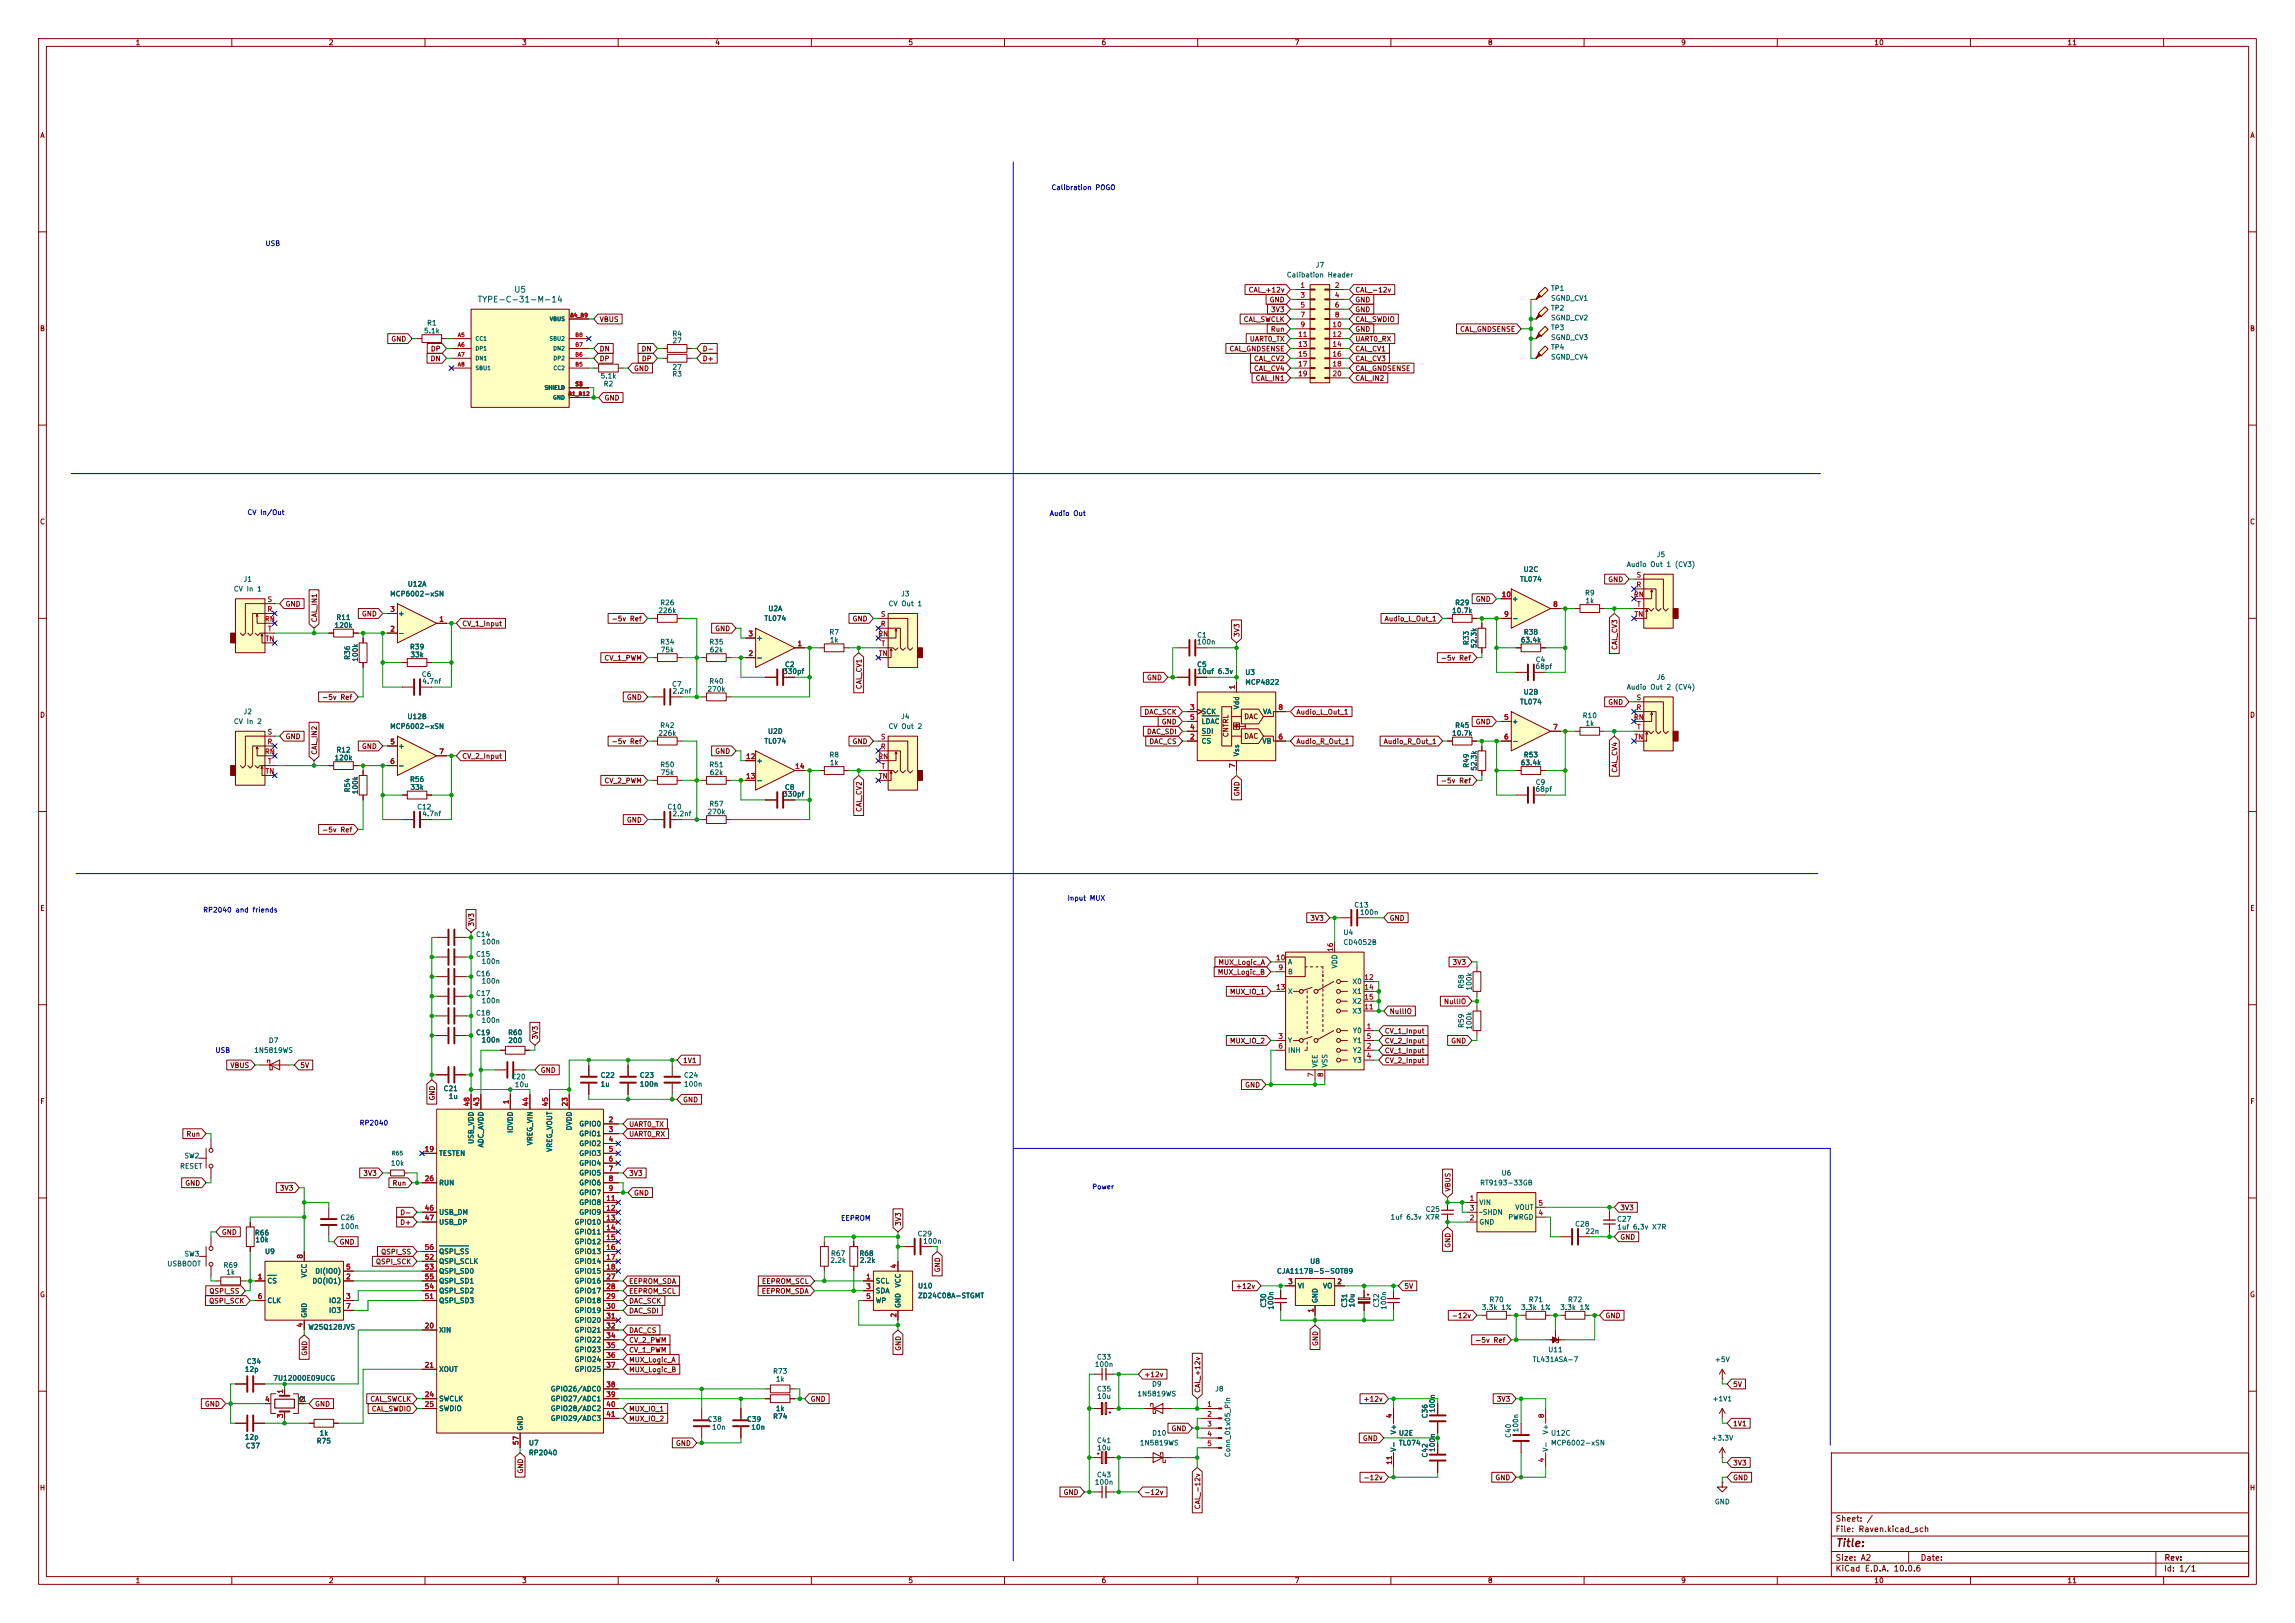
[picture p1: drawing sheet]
<svg xmlns="http://www.w3.org/2000/svg" width="594mm" height="420mm" viewBox="0 0 594 420" stroke-linecap="round" stroke-linejoin="round" font-family="sans-serif">
<defs><g id="words">
<text font-size="2" fill="#840000" x="475" y="400.8">Title:</text>
<g font-size="1.5" fill="#006464">
<text x="132.9" y="76.1">U5</text>
<text x="123.5" y="78.6">TYPE-C-31-M-14</text>
</g>
<g font-size="1.5" fill="#840000">
<text x="475" y="394.1">Sheet: /</text>
<text x="475" y="396.8">File: Raven.kicad_sch</text>
<text x="475" y="407">KiCad E.D.A. 10.0.6</text>
<text x="475" y="404.2">Size: A2</text>
<text x="497" y="404.2">Date:</text>
<text x="560" y="407">Id: 1/1</text>
<text x="560.1" y="404.2">Rev:</text>
</g>
<g font-size="1.3" fill="#840000">
<text x="35" y="12">1</text>
<text x="85" y="12">2</text>
<text x="135" y="12">3</text>
<text x="185" y="12">4</text>
<text x="235" y="12">5</text>
<text x="285" y="12">6</text>
<text x="335" y="12">7</text>
<text x="385" y="12">8</text>
<text x="435" y="12">9</text>
<text x="485" y="12">10</text>
<text x="535" y="12">11</text>
<text x="10.3" y="36">A</text>
<text x="582.3" y="36">A</text>
<text x="323" y="76">CAL_+12v</text>
<text x="350.7" y="76">CAL_-12v</text>
<text x="155.1" y="83.6">VBUS</text>
<text x="321.8" y="83.6">CAL_SWCLK</text>
<text x="328.5" y="78.5">GND</text>
<text x="328.8" y="81.1">3V3</text>
<text x="350.7" y="83.6">CAL_SWDIO</text>
<text x="350.7" y="81.1">GND</text>
<text x="350.7" y="78.5">GND</text>
<text x="10.2" y="86">B</text>
<text x="101.2" y="88.7">GND</text>
<text x="323.3" y="88.7">UART0_TX</text>
<text x="328.8" y="86.1">Run</text>
<text x="350.7" y="88.7">UART0_RX</text>
<text x="350.7" y="86.1">GND</text>
<text x="377.8" y="86.1">CAL_GNDSENSE</text>
<text x="582.2" y="86">B</text>
<text x="111.3" y="93.8">DN</text>
<text x="111.4" y="91.2">DP</text>
<text x="155.1" y="93.8">DP</text>
<text x="155.1" y="91.2">DN</text>
<text x="165.9" y="91.2">DN</text>
<text x="166" y="93.8">DP</text>
<text x="181.7" y="91.2">D-</text>
<text x="181.7" y="93.8">D+</text>
<text x="318.1" y="91.2">CAL_GNDSENSE</text>
<text x="324.4" y="93.8">CAL_CV2</text>
<text x="350.7" y="91.2">CAL_CV1</text>
<text x="350.7" y="93.8">CAL_CV3</text>
<text x="164" y="96.3">GND</text>
<text x="324.4" y="96.3">CAL_CV4</text>
<text x="324.9" y="98.8">CAL_IN1</text>
<text x="350.7" y="96.3">CAL_GNDSENSE</text>
<text x="350.7" y="98.8">CAL_IN2</text>
<text x="156.3" y="103.9">GND</text>
<text x="10.2" y="136">C</text>
<text x="582.2" y="136">C</text>
<text x="381.8" y="156">GND</text>
<text x="416.1" y="150.9">GND</text>
<text x="73.8" y="157.3">GND</text>
<text x="82.3" y="161.2" transform="rotate(-90 82.3 161.2)">CAL_IN1</text>
<text x="93.5" y="159.8">GND</text>
<text x="158.2" y="161.1">-5v Ref</text>
<text x="220.5" y="161.1">GND</text>
<text x="358.2" y="161.1">Audio_L_Out_1</text>
<text x="119.5" y="162.3">CV_1_Input</text>
<text x="185" y="163.6">GND</text>
<text x="321.1" y="165" transform="rotate(-90 321.1 165)">3V3</text>
<text x="156.3" y="171.2">CV_1_PWM</text>
<text x="372.8" y="171.2">-5v Ref</text>
<text x="418.9" y="168.3" transform="rotate(-90 418.9 168.3)">CAL_CV3</text>
<text x="223.3" y="178.5" transform="rotate(-90 223.3 178.5)">CAL_CV1</text>
<text x="296.7" y="176.3">GND</text>
<text x="10.2" y="186">D</text>
<text x="83.3" y="181.4">-5v Ref</text>
<text x="162.1" y="181.4">GND</text>
<text x="296.1" y="185.2">DAC_SCK</text>
<text x="335.4" y="185.2">Audio_L_Out_1</text>
<text x="416.1" y="182.7">GND</text>
<text x="582.2" y="186">D</text>
<text x="73.8" y="191.6">GND</text>
<text x="296.7" y="190.3">DAC_SDI</text>
<text x="300.5" y="187.7">GND</text>
<text x="318.2" y="190.9" transform="rotate(-90 318.2 190.9)">CNTRL</text>
<text x="321.9" y="186.4">DAC</text>
<text x="321.9" y="191.5">DAC</text>
<text x="381.8" y="187.7">GND</text>
<text x="82.3" y="195.4" transform="rotate(-90 82.3 195.4)">CAL_IN2</text>
<text x="93.5" y="194.1">GND</text>
<text x="119.5" y="196.6">CV_2_Input</text>
<text x="158.2" y="192.8">-5v Ref</text>
<text x="185" y="195.4">GND</text>
<text x="220.5" y="192.8">GND</text>
<text x="297.3" y="192.8">DAC_CS</text>
<text x="335.4" y="192.8">Audio_R_Out_1</text>
<text x="358" y="192.8">Audio_R_Out_1</text>
<text x="156.3" y="203">CV_2_PWM</text>
<text x="372.8" y="203">-5v Ref</text>
<text x="418.9" y="200.1" transform="rotate(-90 418.9 200.1)">CAL_CV4</text>
<text x="321.1" y="206.2" transform="rotate(-90 321.1 206.2)">GND</text>
<text x="83.3" y="215.7">-5v Ref</text>
<text x="162.1" y="213.1">GND</text>
<text x="223.3" y="210.2" transform="rotate(-90 223.3 210.2)">CAL_CV2</text>
<text x="10.3" y="236">E</text>
<text x="123" y="239.9" transform="rotate(-90 123 239.9)">3V3</text>
<text x="339" y="238.5">3V3</text>
<text x="359.5" y="238.5">GND</text>
<text x="582.3" y="236">E</text>
<text x="315.2" y="250">MUX_Logic_A</text>
<text x="375.8" y="250">3V3</text>
<text x="315.1" y="252.5">MUX_Logic_B</text>
<text x="318.2" y="257.6">MUX_IO_1</text>
<text x="359.5" y="262.7">NullIO</text>
<text x="373.6" y="260.1">NullIO</text>
<text x="139.5" y="269.1" transform="rotate(-90 139.5 269.1)">3V3</text>
<text x="358.3" y="267.8">CV_1_Input</text>
<text x="176.7" y="275.4">1V1</text>
<text x="318.2" y="270.3">MUX_IO_2</text>
<text x="358.3" y="275.4">CV_2_Input</text>
<text x="358.3" y="270.3">CV_2_Input</text>
<text x="358.3" y="272.8">CV_1_Input</text>
<text x="375.5" y="270.3">GND</text>
<text x="59.5" y="276.6">VBUS</text>
<text x="77.6" y="276.6">5V</text>
<text x="139.8" y="277.9">GND</text>
<text x="322.1" y="281.7">GND</text>
<text x="10.3" y="286">F</text>
<text x="112.8" y="284.9" transform="rotate(-90 112.8 284.9)">GND</text>
<text x="176.7" y="285.5">GND</text>
<text x="582.3" y="286">F</text>
<text x="162.7" y="291.9">UART0_TX</text>
<text x="48.1" y="294.4">Run</text>
<text x="162.7" y="294.4">UART0_RX</text>
<text x="93.9" y="304.6">3V3</text>
<text x="162.7" y="304.6">3V3</text>
<text x="47.8" y="307.1">GND</text>
<text x="72.3" y="308.4">3V3</text>
<text x="101.5" y="307.1">Run</text>
<text x="164" y="309.7">GND</text>
<text x="375.7" y="308.5" transform="rotate(-90 375.7 308.5)">VBUS</text>
<text x="103.5" y="317.3">D+</text>
<text x="103.5" y="314.7">D-</text>
<text x="233.5" y="317.4" transform="rotate(-90 233.5 317.4)">3V3</text>
<text x="419.2" y="313.5">3V3</text>
<text x="57.3" y="319.8">GND</text>
<text x="87.8" y="322.4">GND</text>
<text x="375.7" y="323" transform="rotate(-90 375.7 323)">GND</text>
<text x="419.2" y="321.1">GND</text>
<text x="97.2" y="327.4">QSPI_SCK</text>
<text x="98.5" y="324.9">QSPI_SS</text>
<text x="243.6" y="329.4" transform="rotate(-90 243.6 329.4)">GND</text>
<text x="10.2" y="336">G</text>
<text x="54" y="335.1">QSPI_SS</text>
<text x="162.7" y="332.5">EEPROM_SDA</text>
<text x="162.7" y="335.1">EEPROM_SCL</text>
<text x="197" y="335.1">EEPROM_SDA</text>
<text x="197.1" y="332.5">EEPROM_SCL</text>
<text x="319.8" y="333.8">+12v</text>
<text x="363.4" y="333.8">5V</text>
<text x="582.2" y="336">G</text>
<text x="54" y="337.6">QSPI_SCK</text>
<text x="162.7" y="337.6">DAC_SCK</text>
<text x="162.7" y="340.1">DAC_SDI</text>
<text x="375.7" y="341.4">-12v</text>
<text x="415.4" y="341.4">GND</text>
<text x="162.7" y="347.8">CV_2_PWM</text>
<text x="162.7" y="345.2">DAC_CS</text>
<text x="381.7" y="347.8">-5v Ref</text>
<text x="79.8" y="351" transform="rotate(-90 79.8 351)">GND</text>
<text x="162.7" y="352.8">MUX_Logic_A</text>
<text x="162.7" y="350.3">CV_1_PWM</text>
<text x="233.5" y="349.7" transform="rotate(-90 233.5 349.7)">GND</text>
<text x="341.4" y="348.4" transform="rotate(-90 341.4 348.4)">GND</text>
<text x="162.7" y="355.4">MUX_Logic_B</text>
<text x="296" y="356.7">+12v</text>
<text x="448.4" y="359.2">5V</text>
<text x="52.9" y="364.3">GND</text>
<text x="81.4" y="364.3">GND</text>
<text x="95.7" y="363">CAL_SWCLK</text>
<text x="96.1" y="365.5">CAL_SWDIO</text>
<text x="162.7" y="365.5">MUX_IO_1</text>
<text x="209.7" y="363">GND</text>
<text x="310.9" y="360.5" transform="rotate(-90 310.9 360.5)">CAL_+12v</text>
<text x="352.8" y="363">+12v</text>
<text x="387.3" y="363">3V3</text>
<text x="162.7" y="368.1">MUX_IO_2</text>
<text x="303.1" y="370.6">GND</text>
<text x="448.4" y="369.4">1V1</text>
<text x="174.8" y="374.4">GND</text>
<text x="352.6" y="373.2">GND</text>
<text x="135.7" y="381.4" transform="rotate(-90 135.7 381.4)">GND</text>
<text x="352.8" y="383.3">-12v</text>
<text x="386.9" y="383.3">GND</text>
<text x="448.4" y="383.3">GND</text>
<text x="448.4" y="379.5">3V3</text>
<text x="10.2" y="386">H</text>
<text x="275.1" y="387.1">GND</text>
<text x="296" y="387.1">-12v</text>
<text x="582.2" y="386">H</text>
<text x="310.9" y="390.7" transform="rotate(-90 310.9 390.7)">CAL_-12v</text>
<text x="35" y="410">1</text>
<text x="85" y="410">2</text>
<text x="135" y="410">3</text>
<text x="185" y="410">4</text>
<text x="235" y="410">5</text>
<text x="285" y="410">6</text>
<text x="335" y="410">7</text>
<text x="385" y="410">8</text>
<text x="435" y="410">9</text>
<text x="485" y="410">10</text>
<text x="535" y="410">11</text>
</g>
<g font-size="1.3" fill="#0000c2">
<text x="272" y="49.5">Calibration POGO</text>
<text x="68.6" y="64">USB</text>
<text x="63.9" y="133.6">CV In/Out</text>
<text x="271.6" y="133.8">Audio Out</text>
<text x="276.2" y="233.4">Input MUX</text>
<text x="52.5" y="236.4">RP2040 and friends</text>
<text x="55.6" y="272.7">USB</text>
<text x="93" y="291.5">RP2040</text>
<text x="282.6" y="308.1">Power</text>
<text x="217.6" y="316.2">EEPROM</text>
</g>
<g font-size="1.3" fill="#006464">
<text x="340.4" y="69.5">J7</text>
<text x="332.9" y="72.1">Calibation Header</text>
<text x="401.3" y="75.6">TP1</text>
<text x="401.3" y="78.1">SGND_CV1</text>
<text x="401.3" y="80.7">TP2</text>
<text x="401.3" y="83.2">SGND_CV2</text>
<text x="109.6" y="86.6">5.1k</text>
<text x="110.4" y="84.5">R1</text>
<text x="173.9" y="87.3">R4</text>
<text x="173.9" y="89.1">27</text>
<text x="401.3" y="85.7">TP3</text>
<text x="401.3" y="88.3">SGND_CV3</text>
<text x="173.9" y="96">27</text>
<text x="401.3" y="90.8">TP4</text>
<text x="401.3" y="93.4">SGND_CV4</text>
<text x="155.3" y="98.2">5.1k</text>
<text x="156.1" y="100.3">R2</text>
<text x="173.9" y="97.7">R3</text>
<text x="394.2" y="148.3">U2C</text>
<text x="420.9" y="147">Audio Out 1 (CV3)</text>
<text x="428.7" y="144.5">J5</text>
<text x="60.4" y="153.4">CV In 1</text>
<text x="62.9" y="150.8">J1</text>
<text x="100.8" y="154.6">MCP6002-xSN</text>
<text x="105.4" y="152.1">U12A</text>
<text x="233.1" y="154.6">J3</text>
<text x="391.3" y="155.9">+</text>
<text x="393.3" y="150.8">TL074</text>
<text x="410.1" y="154.4">R9</text>
<text x="86.9" y="160.7">R11</text>
<text x="103" y="159.7">+</text>
<text x="170.3" y="159">226k</text>
<text x="170.7" y="156.9">R26</text>
<text x="197.7" y="161">TL074</text>
<text x="198.7" y="158.4">U2A</text>
<text x="229.8" y="157.2">CV Out 1</text>
<text x="375.7" y="159">10.7k</text>
<text x="376.5" y="156.9">R29</text>
<text x="391.3" y="161">-</text>
<text x="410.2" y="156.4">1k</text>
<text x="86.4" y="162.8">120k</text>
<text x="103" y="164.8">-</text>
<text x="170.7" y="167.1">R34</text>
<text x="183.4" y="167.1">R35</text>
<text x="195.7" y="166.1">+</text>
<text x="214.5" y="164.5">R7</text>
<text x="214.7" y="166.6">1k</text>
<text x="309.7" y="167.1">100n</text>
<text x="309.7" y="165.3">C1</text>
<text x="380.4" y="167.1" transform="rotate(-90 380.4 167.1)">R33</text>
<text x="382.5" y="167.9" transform="rotate(-90 382.5 167.9)">52.3k</text>
<text x="393.5" y="166.6">63.4k</text>
<text x="394.3" y="164.5">R38</text>
<text x="90.9" y="170.9" transform="rotate(-90 90.9 170.9)">R36</text>
<text x="92.9" y="171.4" transform="rotate(-90 92.9 171.4)">100k</text>
<text x="106" y="168.3">R39</text>
<text x="106.1" y="170.4">33k</text>
<text x="170.9" y="169.1">75k</text>
<text x="183.6" y="169.1">62k</text>
<text x="195.7" y="171.1">-</text>
<text x="203" y="172.9">C2</text>
<text x="309.7" y="172.9">C5</text>
<text x="397.3" y="173.4">68pf</text>
<text x="397.3" y="171.7">C4</text>
<text x="109" y="175.5">C6</text>
<text x="109.2" y="177.2">4.7nf</text>
<text x="173.8" y="178">C7</text>
<text x="173.9" y="179.8">2.2nf</text>
<text x="183" y="179.3">270k</text>
<text x="183.4" y="177.2">R40</text>
<text x="202.5" y="174.7">330pf</text>
<text x="309.8" y="174.7">10uf 6.3v</text>
<text x="322.2" y="175">U3</text>
<text x="322.2" y="177.5">MCP4822</text>
<text x="420.9" y="178.8">Audio Out 2 (CV4)</text>
<text x="428.7" y="176.2">J6</text>
<text x="62.9" y="185.1">J2</text>
<text x="310.9" y="185.1">SCK</text>
<text x="321" y="183.7" transform="rotate(-90 321 183.7)">Vdd</text>
<text x="326.8" y="185.1">VA</text>
<text x="393.3" y="182.6">TL074</text>
<text x="394.2" y="180">U2B</text>
<text x="60.4" y="187.7">CV In 2</text>
<text x="100.8" y="188.9">MCP6002-xSN</text>
<text x="105.3" y="186.4">U12B</text>
<text x="170.3" y="190.7">226k</text>
<text x="170.7" y="188.7">R42</text>
<text x="198.6" y="190.2">U2D</text>
<text x="229.8" y="188.9">CV Out 2</text>
<text x="233.1" y="186.4">J4</text>
<text x="310.9" y="190.2">SDI</text>
<text x="310.9" y="187.7">LDAC</text>
<text x="375.7" y="190.7">10.7k</text>
<text x="376.5" y="188.7">R45</text>
<text x="391.3" y="187.7">+</text>
<text x="409.5" y="186.1">R10</text>
<text x="410.2" y="188.2">1k</text>
<text x="86.4" y="197.1">120k</text>
<text x="86.9" y="195">R12</text>
<text x="103" y="194">+</text>
<text x="195.7" y="197.8">+</text>
<text x="197.7" y="192.7">TL074</text>
<text x="214.5" y="196.3">R8</text>
<text x="310.9" y="192.7">CS</text>
<text x="321" y="195.9" transform="rotate(-90 321 195.9)">Vss</text>
<text x="326.6" y="192.7">VB</text>
<text x="391.3" y="192.7">-</text>
<text x="394.3" y="196.3">R53</text>
<text x="103" y="199.1">-</text>
<text x="106" y="202.6">R56</text>
<text x="170.7" y="198.8">R50</text>
<text x="170.9" y="200.9">75k</text>
<text x="183.4" y="198.8">R51</text>
<text x="183.6" y="200.9">62k</text>
<text x="195.7" y="202.9">-</text>
<text x="214.7" y="198.3">1k</text>
<text x="380.4" y="198.8" transform="rotate(-90 380.4 198.8)">R49</text>
<text x="382.5" y="199.6" transform="rotate(-90 382.5 199.6)">52.3k</text>
<text x="393.5" y="198.3">63.4k</text>
<text x="397.3" y="203.4">C9</text>
<text x="90.9" y="205.2" transform="rotate(-90 90.9 205.2)">R54</text>
<text x="92.9" y="205.7" transform="rotate(-90 92.9 205.7)">100k</text>
<text x="106.1" y="204.7">33k</text>
<text x="107.8" y="209.8">C12</text>
<text x="172.6" y="209.8">C10</text>
<text x="183.4" y="209">R57</text>
<text x="202.5" y="206.4">330pf</text>
<text x="203" y="204.7">C8</text>
<text x="397.3" y="205.2">68pf</text>
<text x="109.2" y="211.5">4.7nf</text>
<text x="173.9" y="211.5">2.2nf</text>
<text x="183" y="211">270k</text>
<text x="350.4" y="235.2">C13</text>
<text x="351.9" y="237.1">100n</text>
<text x="123.1" y="242.8">C14</text>
<text x="124.5" y="244.7">100n</text>
<text x="347.6" y="242.3">U4</text>
<text x="347.6" y="244.8">CD4052B</text>
<text x="123.1" y="247.9">C15</text>
<text x="124.5" y="249.8">100n</text>
<text x="333.2" y="249.9">A</text>
<text x="346.4" y="250.7" transform="rotate(-90 346.4 250.7)">VDD</text>
<text x="123.1" y="252.9">C16</text>
<text x="124.5" y="254.8">100n</text>
<text x="333.2" y="252.4">B</text>
<text x="333.2" y="257.5">X</text>
<text x="349.9" y="255">X0</text>
<text x="349.9" y="257.5">X1</text>
<text x="379.2" y="256" transform="rotate(-90 379.2 256)">R58</text>
<text x="381.2" y="256.5" transform="rotate(-90 381.2 256.5)">100k</text>
<text x="123.1" y="258">C17</text>
<text x="123.1" y="263.1">C18</text>
<text x="124.5" y="259.9">100n</text>
<text x="349.9" y="262.6">X3</text>
<text x="349.9" y="260">X2</text>
<text x="123.1" y="268.2">C19</text>
<text x="124.5" y="265">100n</text>
<text x="131.4" y="268.2">R60</text>
<text x="350" y="267.7">Y0</text>
<text x="379.2" y="266.1" transform="rotate(-90 379.2 266.1)">R59</text>
<text x="381.2" y="266.6" transform="rotate(-90 381.2 266.6)">100k</text>
<text x="65.7" y="272.7">1N5819WS</text>
<text x="69.4" y="270.2">D7</text>
<text x="124.5" y="270.1">100n</text>
<text x="131.4" y="270.2">200</text>
<text x="333.2" y="270.2">Y</text>
<text x="333.2" y="272.7">INH</text>
<text x="350" y="272.7">Y2</text>
<text x="350" y="275.3">Y3</text>
<text x="350" y="270.2">Y1</text>
<text x="132.2" y="279.6">C20</text>
<text x="133.1" y="281.6">10u</text>
<text x="155.3" y="279.2">C22</text>
<text x="155.3" y="281.5">1u</text>
<text x="165.5" y="279.2">C23</text>
<text x="165.5" y="281.5">100n</text>
<text x="176.9" y="279.2">C24</text>
<text x="176.9" y="281.5">100n</text>
<text x="341.3" y="276.4" transform="rotate(-90 341.3 276.4)">VEE</text>
<text x="343.9" y="276.4" transform="rotate(-90 343.9 276.4)">VSS</text>
<text x="114.7" y="282.6">C21</text>
<text x="116" y="284.7">1u</text>
<text x="133" y="293.3" transform="rotate(-90 133 293.3)">IOVDD</text>
<text x="148.3" y="292.7" transform="rotate(-90 148.3 292.7)">DVDD</text>
<text x="149.8" y="291.8">GPIO0</text>
<text x="113.5" y="299.4">TESTEN</text>
<text x="122.9" y="296.2" transform="rotate(-90 122.9 296.2)">USB_VDD</text>
<text x="125.4" y="297.1" transform="rotate(-90 125.4 297.1)">ADC_AVDD</text>
<text x="138.1" y="296.5" transform="rotate(-90 138.1 296.5)">VREG_VIN</text>
<text x="143.2" y="298.2" transform="rotate(-90 143.2 298.2)">VREG_VOUT</text>
<text x="149.8" y="294.3">GPIO1</text>
<text x="149.8" y="296.9">GPIO2</text>
<text x="149.8" y="299.4">GPIO3</text>
<text x="46.5" y="302.7">RESET</text>
<text x="47.6" y="300">SW2</text>
<text x="101" y="302">10k</text>
<text x="149.8" y="302">GPIO4</text>
<text x="149.8" y="304.5">GPIO5</text>
<text x="388.5" y="304.5">U6</text>
<text x="113.5" y="307">RUN</text>
<text x="149.8" y="307">GPIO6</text>
<text x="149.8" y="309.6">GPIO7</text>
<text x="383" y="307">RT9193-33GB</text>
<text x="88" y="316">C26</text>
<text x="113.5" y="314.7">USB_DM</text>
<text x="113.5" y="317.2">USB_DP</text>
<text x="148.6" y="317.2">GPIO10</text>
<text x="149.8" y="312.1">GPIO8</text>
<text x="149.8" y="314.7">GPIO9</text>
<text x="359.8" y="315.9">1uf 6.3v X7R</text>
<text x="368.9" y="313.9">C25</text>
<text x="382.8" y="312.1">VIN</text>
<text x="382.8" y="317.2">GND</text>
<text x="382.8" y="314.7">~SHDN</text>
<text x="390.2" y="315.9">PWRGD</text>
<text x="392.1" y="313.4">VOUT</text>
<text x="407.6" y="317.7">C28</text>
<text x="418.4" y="316.4">C27</text>
<text x="65.8" y="320">R66</text>
<text x="66" y="321.8">10k</text>
<text x="88" y="318.3">100n</text>
<text x="148.6" y="319.7">GPIO11</text>
<text x="148.6" y="322.3">GPIO12</text>
<text x="237.4" y="320.2">C29</text>
<text x="238.8" y="322.1">100n</text>
<text x="410.2" y="319.6">22n</text>
<text x="418.5" y="318.5">1uf 6.3v X7R</text>
<text x="43.2" y="328">USBBOOT</text>
<text x="47.6" y="325.4">SW3</text>
<text x="57.7" y="328.4">R69</text>
<text x="68.5" y="324.8">U9</text>
<text x="81.5" y="329.9">DI(IO0)</text>
<text x="113.5" y="327.4">QSPI_SCLK</text>
<text x="113.5" y="329.9">QSPI_SD0</text>
<text x="113.5" y="324.8">QSPI_SS</text>
<text x="148.6" y="324.8">GPIO13</text>
<text x="148.6" y="327.4">GPIO14</text>
<text x="148.6" y="329.9">GPIO15</text>
<text x="214.8" y="327.1">2.2k</text>
<text x="214.9" y="325.3">R67</text>
<text x="222.3" y="325.3">R68</text>
<text x="222.4" y="327.1">2.2k</text>
<text x="330.4" y="329.9">CJA1117B-5-SOT89</text>
<text x="339" y="327.4">U8</text>
<text x="58.4" y="330.1">1k</text>
<text x="69.1" y="332.4">CS</text>
<text x="79.7" y="330.8" transform="rotate(-90 79.7 330.8)">VCC</text>
<text x="80.7" y="332.4">DO(IO1)</text>
<text x="113.5" y="335">QSPI_SD2</text>
<text x="113.5" y="332.4">QSPI_SD1</text>
<text x="148.6" y="332.4">GPIO16</text>
<text x="148.6" y="335">GPIO17</text>
<text x="226.5" y="332.4">SCL</text>
<text x="226.5" y="335">SDA</text>
<text x="233.4" y="333.3" transform="rotate(-90 233.4 333.3)">VCC</text>
<text x="237.5" y="333.7">U10</text>
<text x="335.8" y="333.7">VI</text>
<text x="342.3" y="333.7">VO</text>
<text x="69.1" y="337.5">CLK</text>
<text x="79.7" y="341.1" transform="rotate(-90 79.7 341.1)">GND</text>
<text x="85" y="337.5">IO2</text>
<text x="85" y="340.1">IO3</text>
<text x="113.5" y="337.5">QSPI_SD3</text>
<text x="148.6" y="337.5">GPIO18</text>
<text x="148.6" y="340.1">GPIO19</text>
<text x="226.5" y="337.5">WP</text>
<text x="233.4" y="338.6" transform="rotate(-90 233.4 338.6)">GND</text>
<text x="237.5" y="336.2">ZD24C08A-STGMT</text>
<text x="328" y="338.5" transform="rotate(-90 328 338.5)">C30</text>
<text x="329.9" y="339.1" transform="rotate(-90 329.9 339.1)">100n</text>
<text x="341.3" y="337.3" transform="rotate(-90 341.3 337.3)">GND</text>
<text x="348.9" y="338.5" transform="rotate(-90 348.9 338.5)">C31</text>
<text x="350.8" y="338.5" transform="rotate(-90 350.8 338.5)">10u</text>
<text x="357.2" y="338.5" transform="rotate(-90 357.2 338.5)">C32</text>
<text x="359.1" y="339.1" transform="rotate(-90 359.1 339.1)">100n</text>
<text x="383.4" y="339.3">3.3k 1%</text>
<text x="385.4" y="337.3">R70</text>
<text x="393.5" y="339.3">3.3k 1%</text>
<text x="395.5" y="337.3">R71</text>
<text x="403.7" y="339.3">3.3k 1%</text>
<text x="405.7" y="337.3">R72</text>
<text x="79.7" y="344.4">W25Q128JVS</text>
<text x="113.5" y="345.1">XIN</text>
<text x="148.6" y="342.6">GPIO20</text>
<text x="148.6" y="345.1">GPIO21</text>
<text x="148.6" y="347.7">GPIO22</text>
<text x="63.7" y="353.3">C34</text>
<text x="148.6" y="350.2">GPIO23</text>
<text x="148.6" y="352.8">GPIO24</text>
<text x="283.8" y="352.1">C33</text>
<text x="396.6" y="352.8">TL431ASA-7</text>
<text x="400.6" y="350.2">U11</text>
<text x="443.7" y="352.8">+5V</text>
<text x="63.2" y="355.3">12p</text>
<text x="70.6" y="357.6">7U12000E09UCG</text>
<text x="113.5" y="355.3">XOUT</text>
<text x="148.6" y="355.3">GPIO25</text>
<text x="200" y="355.8">R73</text>
<text x="200.7" y="357.8">1k</text>
<text x="283.2" y="354">100n</text>
<text x="298" y="359.1">D9</text>
<text x="77" y="363">Y1</text>
<text x="113.5" y="362.9">SWCLK</text>
<text x="113.5" y="365.5">SWDIO</text>
<text x="142.4" y="360.4">GPIO26/ADC0</text>
<text x="142.4" y="362.9">GPIO27/ADC1</text>
<text x="142.4" y="365.5">GPIO28/ADC2</text>
<text x="200.7" y="365.5">1k</text>
<text x="283.8" y="360.4">C35</text>
<text x="283.8" y="362.3">10u</text>
<text x="294.3" y="361.6">1N5819WS</text>
<text x="314.4" y="360.4">J8</text>
<text x="371.7" y="365.7" transform="rotate(-90 371.7 365.7)">100n</text>
<text x="443.1" y="362.9">+1V1</text>
<text x="82.6" y="371.8">1k</text>
<text x="135.6" y="370.4" transform="rotate(-90 135.6 370.4)">GND</text>
<text x="142.4" y="368">GPIO29/ADC3</text>
<text x="183" y="368.2">C38</text>
<text x="184.2" y="370.3">10n</text>
<text x="193.2" y="368.2">C39</text>
<text x="194.3" y="370.3">10n</text>
<text x="200" y="367.5">R74</text>
<text x="298.1" y="371.8">D10</text>
<text x="361.6" y="371.3" transform="rotate(-90 361.6 371.3)">V+</text>
<text x="361.9" y="371.8">U2E</text>
<text x="369.8" y="367.1" transform="rotate(-90 369.8 367.1)">C36</text>
<text x="393.3" y="370.8" transform="rotate(-90 393.3 370.8)">100n</text>
<text x="401" y="371.3" transform="rotate(-90 401 371.3)">V+</text>
<text x="401.3" y="371.8">U12C</text>
<text x="63.2" y="372.8">12p</text>
<text x="63.5" y="375.1">C37</text>
<text x="81.8" y="373.8">R75</text>
<text x="136.7" y="374.3">U7</text>
<text x="136.7" y="376.9">RP2040</text>
<text x="283.8" y="373.7">C41</text>
<text x="283.8" y="375.6">10u</text>
<text x="294.9" y="374.3">1N5819WS</text>
<text x="318.7" y="377.2" transform="rotate(-90 318.7 377.2)">Conn_01x05_Pin</text>
<text x="361.6" y="375.8" transform="rotate(-90 361.6 375.8)">V-</text>
<text x="361.9" y="374.3">TL074</text>
<text x="369.8" y="377.3" transform="rotate(-90 369.8 377.3)">C42</text>
<text x="371.7" y="375.9" transform="rotate(-90 371.7 375.9)">100n</text>
<text x="391.4" y="372.2" transform="rotate(-90 391.4 372.2)">C40</text>
<text x="401" y="375.8" transform="rotate(-90 401 375.8)">V-</text>
<text x="401.3" y="374.3">MCP6002-xSN</text>
<text x="442.8" y="373.1">+3.3V</text>
<text x="283.8" y="382.6">C43</text>
<text x="283.2" y="384.5">100n</text>
<text x="443.7" y="389.6">GND</text>
</g>
<g font-size="1.3" fill="#a90000">
<text x="336.5" y="74.8">1</text>
<text x="336.5" y="77.3">3</text>
<text x="345.3" y="74.8">2</text>
<text x="345.3" y="77.3">4</text>
<text x="336.5" y="79.9">5</text>
<text x="336.5" y="82.4">7</text>
<text x="345.3" y="79.9">6</text>
<text x="345.3" y="82.4">8</text>
<text x="335.8" y="87.5">11</text>
<text x="336.5" y="85">9</text>
<text x="344.7" y="85">10</text>
<text x="344.7" y="87.5">12</text>
<text x="335.8" y="90">13</text>
<text x="335.8" y="92.6">15</text>
<text x="335.8" y="95.1">17</text>
<text x="344.7" y="90">14</text>
<text x="344.7" y="92.6">16</text>
<text x="344.7" y="95.1">18</text>
<text x="335.8" y="97.7">19</text>
<text x="344.7" y="97.7">20</text>
<text x="423.4" y="149.7">S</text>
<text x="388.6" y="154.8">10</text>
<text x="422.8" y="154.8">RN</text>
<text x="423.4" y="152.3">R</text>
<text x="68.4" y="161.2">RN</text>
<text x="69.1" y="158.6">R</text>
<text x="69.1" y="156.1">S</text>
<text x="100.9" y="158.6">3</text>
<text x="113.6" y="161.2">1</text>
<text x="227.9" y="159.9">S</text>
<text x="389.2" y="159.9">9</text>
<text x="401.9" y="157.3">8</text>
<text x="422.9" y="159.9">TN</text>
<text x="423.6" y="157.3">T</text>
<text x="68.6" y="166.2">TN</text>
<text x="69.2" y="163.7">T</text>
<text x="100.9" y="163.7">2</text>
<text x="193.6" y="165">3</text>
<text x="206.3" y="167.5">1</text>
<text x="227.2" y="165">RN</text>
<text x="227.8" y="162.4">R</text>
<text x="228" y="167.5">T</text>
<text x="193.6" y="170">2</text>
<text x="227.3" y="170">TN</text>
<text x="319.9" y="178.5" transform="rotate(-90 319.9 178.5)">1</text>
<text x="307.9" y="184">3</text>
<text x="330.7" y="184">8</text>
<text x="423.4" y="184">R</text>
<text x="423.4" y="181.5">S</text>
<text x="69.1" y="190.4">S</text>
<text x="227.9" y="191.6">S</text>
<text x="307.9" y="191.6">2</text>
<text x="307.9" y="189.1">4</text>
<text x="307.9" y="186.6">5</text>
<text x="330.7" y="191.6">6</text>
<text x="389.2" y="186.6">5</text>
<text x="389.2" y="191.6">6</text>
<text x="401.9" y="189.1">7</text>
<text x="422.8" y="186.6">RN</text>
<text x="422.9" y="191.6">TN</text>
<text x="423.6" y="189.1">T</text>
<text x="68.4" y="195.4">RN</text>
<text x="69.1" y="192.9">R</text>
<text x="69.2" y="198">T</text>
<text x="100.9" y="192.9">5</text>
<text x="100.9" y="198">6</text>
<text x="113.6" y="195.4">7</text>
<text x="193" y="196.7">12</text>
<text x="227.2" y="196.7">RN</text>
<text x="227.8" y="194.2">R</text>
<text x="68.6" y="200.5">TN</text>
<text x="193" y="201.8">13</text>
<text x="205.7" y="199.3">14</text>
<text x="227.3" y="201.8">TN</text>
<text x="228" y="199.3">T</text>
<text x="319.9" y="198.9" transform="rotate(-90 319.9 198.9)">7</text>
<text x="330.1" y="248.8">10</text>
<text x="330.7" y="251.3">9</text>
<text x="345.3" y="246.4" transform="rotate(-90 345.3 246.4)">16</text>
<text x="330.1" y="256.4">13</text>
<text x="353" y="253.9">12</text>
<text x="353" y="256.4">14</text>
<text x="353" y="261.5">11</text>
<text x="353" y="258.9">15</text>
<text x="330.7" y="269.1">3</text>
<text x="353.6" y="266.6">1</text>
<text x="353.6" y="269.1">5</text>
<text x="330.7" y="271.6">6</text>
<text x="353.6" y="271.6">2</text>
<text x="353.6" y="274.2">4</text>
<text x="340.2" y="278.9" transform="rotate(-90 340.2 278.9)">7</text>
<text x="342.8" y="278.9" transform="rotate(-90 342.8 278.9)">8</text>
<text x="121.8" y="286.5" transform="rotate(-90 121.8 286.5)">48</text>
<text x="124.3" y="286.5" transform="rotate(-90 124.3 286.5)">43</text>
<text x="131.9" y="285.8" transform="rotate(-90 131.9 285.8)">1</text>
<text x="137" y="286.5" transform="rotate(-90 137 286.5)">44</text>
<text x="142.1" y="286.5" transform="rotate(-90 142.1 286.5)">45</text>
<text x="147.2" y="286.5" transform="rotate(-90 147.2 286.5)">23</text>
<text x="157.4" y="290.7">2</text>
<text x="157.4" y="293.2">3</text>
<text x="109.8" y="298.3">19</text>
<text x="157.4" y="295.8">4</text>
<text x="157.4" y="298.3">5</text>
<text x="109.8" y="305.9">26</text>
<text x="157.4" y="300.9">6</text>
<text x="157.4" y="303.4">7</text>
<text x="157.4" y="305.9">8</text>
<text x="156.8" y="311">11</text>
<text x="157.4" y="308.5">9</text>
<text x="380.3" y="311">1</text>
<text x="109.8" y="313.6">46</text>
<text x="109.8" y="316.1">47</text>
<text x="156.8" y="313.6">12</text>
<text x="156.8" y="316.1">13</text>
<text x="380.3" y="316.1">2</text>
<text x="380.3" y="313.6">3</text>
<text x="398" y="314.8">4</text>
<text x="398" y="312.3">5</text>
<text x="109.8" y="323.7">56</text>
<text x="156.8" y="318.6">14</text>
<text x="156.8" y="321.2">15</text>
<text x="156.8" y="323.7">16</text>
<text x="78.6" y="325.9" transform="rotate(-90 78.6 325.9)">8</text>
<text x="89.4" y="328.8">5</text>
<text x="109.8" y="326.3">52</text>
<text x="109.8" y="328.8">53</text>
<text x="156.8" y="326.3">17</text>
<text x="156.8" y="328.8">18</text>
<text x="232.3" y="328.4" transform="rotate(-90 232.3 328.4)">4</text>
<text x="66.6" y="331.3">1</text>
<text x="89.4" y="331.3">2</text>
<text x="109.8" y="333.9">54</text>
<text x="109.8" y="331.3">55</text>
<text x="156.8" y="331.3">27</text>
<text x="156.8" y="333.9">28</text>
<text x="224.1" y="331.3">1</text>
<text x="224.1" y="333.9">3</text>
<text x="333.3" y="332.6">3</text>
<text x="346" y="332.6">2</text>
<text x="66.6" y="336.4">6</text>
<text x="89.4" y="336.4">3</text>
<text x="89.4" y="339">7</text>
<text x="109.8" y="336.4">51</text>
<text x="156.8" y="336.4">29</text>
<text x="156.8" y="339">30</text>
<text x="156.8" y="341.5">31</text>
<text x="224.1" y="336.4">5</text>
<text x="232.3" y="341.1" transform="rotate(-90 232.3 341.1)">2</text>
<text x="340.2" y="339.8" transform="rotate(-90 340.2 339.8)">1</text>
<text x="78.6" y="343.6" transform="rotate(-90 78.6 343.6)">4</text>
<text x="109.8" y="344">20</text>
<text x="156.8" y="344">32</text>
<text x="156.8" y="346.6">34</text>
<text x="156.8" y="349.1">35</text>
<text x="156.8" y="351.7">36</text>
<text x="109.8" y="354.2">21</text>
<text x="156.8" y="354.2">37</text>
<text x="156.8" y="359.3">38</text>
<text x="68.5" y="363.1">4</text>
<text x="73.5" y="360.8" transform="rotate(-90 73.5 360.8)">1</text>
<text x="77.4" y="363.1">2</text>
<text x="109.8" y="361.8">24</text>
<text x="109.8" y="364.4">25</text>
<text x="156.8" y="361.8">39</text>
<text x="156.8" y="364.4">40</text>
<text x="312.3" y="364.4">1</text>
<text x="73.5" y="367.1" transform="rotate(-90 73.5 367.1)">3</text>
<text x="156.8" y="366.9">41</text>
<text x="312.3" y="366.9">2</text>
<text x="312.3" y="369.4">3</text>
<text x="312.3" y="372">4</text>
<text x="360.5" y="367.1" transform="rotate(-90 360.5 367.1)">4</text>
<text x="399.9" y="367.1" transform="rotate(-90 399.9 367.1)">8</text>
<text x="134.5" y="374.1" transform="rotate(-90 134.5 374.1)">57</text>
<text x="312.3" y="374.5">5</text>
<text x="360.5" y="379.2" transform="rotate(-90 360.5 379.2)">11</text>
<text x="399.9" y="378.6" transform="rotate(-90 399.9 378.6)">4</text>
</g>
<g font-size="1" fill="#006464">
<text x="142.2" y="83.3">VBUS</text>
<text x="122.9" y="88.4">CC1</text>
<text x="142.1" y="88.4">SBU2</text>
<text x="122.9" y="90.9">DP1</text>
<text x="122.9" y="93.5">DN1</text>
<text x="143.1" y="90.9">DN2</text>
<text x="143.1" y="93.5">DP2</text>
<text x="122.9" y="96">SBU1</text>
<text x="140.8" y="101.1">SHIELD</text>
<text x="143.1" y="96">CC2</text>
<text x="143" y="103.6">GND</text>
<text x="101.3" y="299.2">R65</text>
</g>
<g font-size="1" fill="#a90000">
<text x="147.5" y="82.4">A4_B9</text>
<text x="147.5" y="82.4">B4_A9</text>
<text x="118.4" y="87.4">A5</text>
<text x="118.4" y="90">A6</text>
<text x="148.8" y="90">B7</text>
<text x="148.8" y="87.4">B8</text>
<text x="118.4" y="92.5">A7</text>
<text x="118.4" y="95.1">A8</text>
<text x="148.8" y="95.1">B5</text>
<text x="148.8" y="92.5">B6</text>
<text x="148.8" y="100.1">S1</text>
<text x="149.8" y="100.1">2</text>
<text x="149.8" y="100.1">3</text>
<text x="149.8" y="100.1">4</text>
<text x="147" y="102.7">A1_B12</text>
<text x="147" y="102.7">B1_A12</text>
</g>
</g></defs>
<g fill="none" stroke="#840000" stroke-width=".26">
<path d="M10 10h574v400h-574zM12 12h570v396h-570zM60 10v2M110 10v2M160 10v2M210 10v2M260 10v2M310 10v2M360 10v2M410 10v2M460 10v2M510 10v2"/>
<path d="M560 10v2M10 60h2M582 60h2M10 110h2M582 110h2M10 160h2M582 160h2M10 210h2M582 210h2M113 242.6h2.8M113 247.7h2.8M113 252.7h2.8"/>
<path d="M117.9 242.6h2.7M117.9 247.7h2.7M117.9 252.7h2.7M10 260h2M113 278.1h2.8M117.9 278.1h2.7M152.4 275.6v2.8M162.6 275.6v2.8M582 260h2M152.4 280.4v2.8M162.6 280.4v2.8M10 310h2"/>
<path d="M100.3 303.5h.8M101.1 302.8h3.5v1.5h-3.5zM104.6 303.5h.8M582 310h2M351.5 335.9h3.1v.3h-3.1zM353.1 334v1.9M353.1 337.2v1.9M353.8 335h.5M354.1 334.8v.5M61 358.1h2.8M65.8 358.1h2.8M10 360h2"/>
<path d="M474 376h108v32h-108zM582 360h2M474 397.5h108M474 391.5h108M60 408v2M110 408v2M160 408v2M210 408v2M260 408v2M310 408v2M360 408v2M410 408v2"/>
<path d="M460 408v2M474 404.5h108M474 401.5h108M494 401.5v3M510 408v2M558 401.5v6.5M560 408v2"/>
</g>
<path d="M351.5 336.9h3.1v.3h-3.1z" fill="#840000" stroke="#840000" stroke-width=".26"/>
<g fill="none" stroke="#840000" stroke-width=".51">
<path d="M116.1 240.5v4.1M116.1 245.6v4.1M116.1 250.7v4.1M117.6 240.5v4.1M117.6 245.6v4.1M117.6 250.7v4.1M116.1 276.1v4.1M117.6 276.1v4.1M150.4 278.6h4M160.5 278.6h4.1M150.4 280.2h4M160.5 280.2h4.1"/>
<path d="M64 356.1v4.1M65.5 356.1v4.1"/>
</g>
<path d="M339.1 73.7h5.1v25.4h-5.1z" fill="#ffffc2"/>
<g fill="none" stroke="#840000" stroke-width=".26">
<path d="M335.3 74.9h3.8M335.3 77.5h3.8M339.1 73.7h5.1v25.4h-5.1zM339.1 74.8h1.3v.3h-1.3zM339.1 77.3h1.3v.3h-1.3zM339.1 79.9h1.3v.2h-1.3zM342.9 74.8h1.3v.3h-1.3zM342.9 77.3h1.3v.3h-1.3zM342.9 79.9h1.3v.2h-1.3zM344.2 74.9h3.8M344.2 77.5h3.8M335.3 80h3.8"/>
<path d="M335.3 82.6h3.8M335.3 85.1h3.8M335.3 87.6h3.8M335.3 90.2h3.8M335.3 92.7h3.8M335.3 95.3h3.8M335.3 97.8h3.8M339.1 82.4h1.3v.3h-1.3zM339.1 85h1.3v.2h-1.3zM339.1 87.5h1.3v.3h-1.3zM339.1 90h1.3v.3h-1.3zM339.1 92.6h1.3v.2h-1.3z"/>
<path d="M339.1 95.1h1.3v.3h-1.3zM339.1 97.7h1.3v.2h-1.3zM342.9 82.4h1.3v.3h-1.3zM342.9 85h1.3v.2h-1.3zM342.9 87.5h1.3v.3h-1.3zM342.9 90h1.3v.3h-1.3zM342.9 92.6h1.3v.2h-1.3zM342.9 95.1h1.3v.3h-1.3zM342.9 97.7h1.3v.2h-1.3zM344.2 80h3.8M344.2 82.6h3.8M344.2 85.1h3.8"/>
<path d="M344.2 87.6h3.8M344.2 90.2h3.8M344.2 92.7h3.8M344.2 95.3h3.8M344.2 97.8h3.8"/>
</g>
<path d="M61 154.9h7.6v14h-7.6z" fill="#ffffc2"/>
<path d="M59.7 163.8h1.3v2.6h-1.3z" fill="#840000" stroke="#840000" stroke-width=".26"/>
<path d="M61 154.9h7.6v14h-7.6zM66.3 159.5l.2-.5v2.3h4.6M66.5 159l.3 .5M71.1 158.8h-5.7v5l-.6 .7-.7-.7M71.1 156.2h-7.6v7.6l-.6 .7-.7-.7M66 163.8l.7 .7 .6-.7h3.8M67.6 164.6l.2-.5v2.3h3.3M67.8 164.1l.3 .5" fill="none" stroke="#840000" stroke-width=".26"/>
<path d="M398.1 86.2l1.8-1.7 .8 .7-1.8 1.8z" fill="#ffffc2"/>
<path d="M398.3 86.4l.5 .5-1.3 .7z" fill="#840000" stroke="#840000" stroke-width=".26"/>
<path d="M397.5 87.6h.1M398.1 86.2l1.8-1.7 .8 .7-1.8 1.8zM375.9 159h5.1v2h-5.1zM374.6 160h1.3M381 160h1.3" fill="none" stroke="#840000" stroke-width=".26"/>
<path d="M102.9 190.5l10.1 5.1-10.1 5.1z" fill="#ffffc2"/>
<path d="M104.1 177.8h2.8M109 177.8h2.8M100.3 193h2.6M100.3 198.1h2.6M102.9 190.5l10.1 5.1-10.1 5.1zM113 195.6h2.6M129.5 271.8h1.3M130.8 270.8h5.1v2h-5.1zM135.9 271.8h1.3" fill="none" stroke="#840000" stroke-width=".26"/>
<path d="M107.2 175.8v4M108.7 175.8v4" fill="none" stroke="#840000" stroke-width=".51"/>
<path d="M398.1 76.1l1.8-1.8 .8 .8-1.8 1.7z" fill="#ffffc2"/>
<path d="M398.3 76.2l.5 .5-1.3 .8z" fill="#840000" stroke="#840000" stroke-width=".26"/>
<path d="M397.5 77.5h.1M398.1 76.1l1.8-1.8 .8 .8-1.8 1.7zM392.4 174h2.8M397.3 174h2.7M113 268h2.8M117.9 268h2.7M63.8 317.5h2v5.1h-2zM64.8 316.2v1.3M64.8 322.6v1.3" fill="none" stroke="#840000" stroke-width=".26"/>
<path d="M395.5 172v4M397 172v4M116.1 265.9v4.1M117.6 265.9v4.1" fill="none" stroke="#840000" stroke-width=".51"/>
<path d="M68.6 326.4h20.3v15.2h-20.3z" fill="#ffffc2"/>
<path d="M66 331.5h2.6M66 336.6h2.6M68.6 326.4h20.3v15.2h-20.3zM78.7 323.9v2.5M88.9 331.5h2.5M88.9 336.6h2.5M88.9 328.9h2.5M88.9 339.1h2.5M78.7 341.6v2.6" fill="none" stroke="#840000" stroke-width=".26"/>
<path d="M69.3 330h2.2" fill="none" stroke="#006464" stroke-width=".26"/>
<path d="M391.2 184.2l10.1 5-10.1 5.1z" fill="#ffffc2"/>
<g fill="none" stroke="#840000" stroke-width=".26">
<path d="M388.6 186.7h2.6M388.6 191.8h2.6M391.2 184.2l10.1 5-10.1 5.1zM401.3 189.2h2.6M104.1 212.1h2.8M109 212.1h2.8M392.4 205.7h2.8M397.3 205.7h2.7M113 257.8h2.8M117.9 257.8h2.7M113 262.9h2.8M117.9 262.9h2.7"/>
<path d="M85.1 312.4v2.8M85.1 317.2v2.8"/>
</g>
<path d="M107.2 210.1v4M108.7 210.1v4M395.5 203.7v4.1M397 203.7v4.1M116.1 255.8v4M117.6 255.8v4M116.1 260.9v4M117.6 260.9v4M83.1 315.5h4M83.1 317h4" fill="none" stroke="#840000" stroke-width=".51"/>
<path d="M335.3 330.8h10.1v7h-10.1z" fill="#ffffc2"/>
<path d="M332.7 332.7h2.6M335.3 330.8h10.1v7h-10.1zM340.4 337.8v2.6M345.4 332.7h2.6M360.7 334v2M360.7 337.1v2" fill="none" stroke="#840000" stroke-width=".26"/>
<path d="M359.2 337.1h3" fill="none" stroke="#840000" stroke-width=".3"/>
<path d="M359.2 336h3" fill="none" stroke="#840000" stroke-width=".33"/>
<path d="M398.1 91.3l1.8-1.8 .8 .8-1.8 1.8z" fill="#ffffc2"/>
<path d="M398.3 91.4l.5 .5-1.3 .8z" fill="#840000" stroke="#840000" stroke-width=".26"/>
<g fill="none" stroke="#840000" stroke-width=".26">
<path d="M397.5 92.7h.1M398.1 91.3l1.8-1.8 .8 .8-1.8 1.8zM85.1 163.8h1.3M86.4 162.8h5v2h-5zM91.4 163.8h1.3M93 166.4h2v5.1h-2zM94 165.1v1.3M94 171.5v1.2M392.4 167.6h1.3M393.7 166.6h5.1v2.1h-5.1zM398.8 167.6h1.2M104.1 205.7h1.3"/>
<path d="M105.4 204.7h5.1v2.1h-5.1zM110.5 205.7h1.3M51.6 299.7h1.7M53.3 297.2v5.1M54.6 294.6v2.6M54.6 302.3v2.5"/>
<circle cx="54.6" cy="297.7" r=".51"/>
<circle cx="54.6" cy="301.8" r=".51"/>
</g>
<path d="M425.4 180.3h7.7v14h-7.7z" fill="#ffffc2"/>
<path d="M433.1 189.2h1.2v2.6h-1.2z" fill="#840000" stroke="#840000" stroke-width=".26"/>
<g fill="none" stroke="#840000" stroke-width=".26">
<path d="M374.6 191.8h1.3M375.9 190.8h5.1v2h-5.1zM381 191.8h1.3M422.9 184.2h5.7v5l.7 .7 .6-.7M422.9 189.2h3.8l.7 .7 .6-.7M422.9 181.6h7.6v7.6l.7 .7 .6-.7M425.4 180.3h7.7v14h-7.7zM426.2 189.5l-.2 .5M426.5 190l-.3-.5v2.3h-3.3M427.5 184.4l-.3 .5M427.7 184.9l-.2-.5v2.3h-4.6M67.3 275.6h7.6"/>
<path d="M69.2 275v-.7h.6v2.6h.7v-.7M69.8 275.6l2.6-1.3v2.6zM445.8 356.9h.1M445.8 354.3l-.8 1.3M445.8 354.3l.7 1.3M445.8 354.3v2.6"/>
</g>
<path d="M391.2 152.4l10.1 5.1-10.1 5.1z" fill="#ffffc2"/>
<path d="M388.6 154.9h2.6M391.2 152.4l10.1 5.1-10.1 5.1zM401.3 157.5h2.6M407.7 157.5h1.2M408.9 156.5h5.1v2h-5.1zM414 157.5h1.3M388.6 160h2.6" fill="none" stroke="#840000" stroke-width=".26"/>
<path d="M61 189.2h7.6v14h-7.6z" fill="#ffffc2"/>
<path d="M59.7 198.1h1.3v2.6h-1.3z" fill="#840000" stroke="#840000" stroke-width=".26"/>
<g fill="none" stroke="#840000" stroke-width=".26">
<path d="M382.5 162.6h2.1v5h-2.1zM383.5 161.3v1.3M383.5 167.6v1.3M61 189.2h7.6v14h-7.6zM66 198.1l.7 .7 .6-.7h3.8M66.3 193.8l.2-.5v2.3h4.6M66.5 193.3l.3 .5M67.6 198.9l.2-.5v2.3h3.3M67.8 198.4l.3 .5M71.1 193h-5.7v5.1l-.6 .7-.7-.7M71.1 190.5h-7.6v7.6l-.6 .7-.7-.7M392.4 199.4h1.3"/>
<path d="M393.7 198.4h5.1v2h-5.1zM398.8 199.4h1.2"/>
</g>
<path d="M309.9 179.1h20.3v17.8h-20.3z" fill="#ffffc2"/>
<g fill="none" stroke="#840000" stroke-width=".26">
<path d="M309.9 179.1h20.3v17.8h-20.3zM320 176.5v2.6M307.3 191.8h2.6M307.3 184.2h2.6M307.3 189.2h2.6M307.3 186.7h2.6M309.9 183.5l1.2 .7-1.2 .6M316.2 182.9h2.6v10.1h-2.6zM318.8 185.4h2.5M318.8 190.5h2.5M319.3 187.1h1.5v1.6h-1.5zM320 187.6l.5 .5h-1z"/>
<path d="M320 187.3v1.2M320 196.9v2.5M320.5 187.5l-1 .2M321.3 183.5h4.5l1.2 1.9-1.2 1.9h-4.5zM321.3 188.6h4.5l1.2 1.9-1.2 1.9h-4.5zM322.3 187.5v.5h-1.5M322.3 187.8v.8M327 190.5h2.6v1.3h3.1M332.7 184.2h-3.1v1.2h-2.6M55.9 331.5h1.2M57.1 330.5h5.1v2h-5.1zM62.2 331.5h1.3"/>
</g>
<path d="M311.1 190.3h2.2M311.1 185.2h4.4" fill="none" stroke="#006464" stroke-width=".26"/>
<path d="M113 287h43.2v83.8h-43.2z" fill="#ffffc2"/>
<g fill="none" stroke="#840000" stroke-width=".26">
<path d="M104.1 171.5h1.3M105.4 170.4h5.1v2.1h-5.1zM110.5 171.5h1.3M304.8 175.3h2.8M304.8 167.6h2.8M309.6 175.3h2.8M309.6 167.6h2.8M85.1 198.1h1.3M86.4 197.1h5v2h-5zM91.4 198.1h1.3M94 199.4v1.3M382.5 194.3h2.1v5.1h-2.1z"/>
<path d="M383.5 193v1.3M383.5 199.4v1.3M407.7 189.2h1.2M408.9 188.2h5.1v2h-5.1zM414 189.2h1.3M93 200.7h2v5h-2zM94 205.7v1.3M109.2 298.5h3.8M113 287h43.2v83.8h-43.2zM121.9 283.2v3.8M124.5 283.2v3.8M132.1 283.2v3.8"/>
<path d="M137.2 283.2v3.8M142.2 283.2v3.8M147.3 283.2v3.8M156.2 290.8h3.8M156.2 293.4h3.8M156.2 295.9h3.8M156.2 298.5h3.8M109.2 306.1h3.8M109.2 313.7h3.8M109.2 316.2h3.8M156.2 301h3.8M156.2 303.5h3.8"/>
<path d="M156.2 306.1h3.8M156.2 308.6h3.8M156.2 311.2h3.8M156.2 313.7h3.8M156.2 316.2h3.8M156.2 318.8h3.8M51.6 325.1h1.7M53.3 322.6v5.1M54.6 320v2.6M54.6 327.7v2.5M109.2 323.9h3.8M109.2 326.4h3.8"/>
<path d="M109.2 328.9h3.8M109.2 331.5h3.8M109.2 334h3.8M109.2 336.6h3.8M156.2 321.3h3.8M156.2 323.9h3.8M156.2 326.4h3.8M156.2 328.9h3.8M156.2 331.5h3.8M156.2 334h3.8M156.2 336.6h3.8M156.2 339.1h3.8"/>
<path d="M109.2 344.2h3.8M109.2 354.3h3.8M156.2 344.2h3.8M156.2 354.3h3.8M156.2 341.6h3.8M156.2 346.7h3.8M156.2 349.3h3.8M156.2 351.8h3.8M156.2 359.4h3.8M109.2 362h3.8M109.2 364.5h3.8M134.6 370.8v3.9"/>
<path d="M156.2 362h3.8M156.2 364.5h3.8M156.2 367h3.8"/>
<circle cx="54.6" cy="323.1" r=".51"/>
<circle cx="54.6" cy="327.2" r=".51"/>
</g>
<path d="M113.8 322.4h7.5" fill="none" stroke="#006464" stroke-width=".26"/>
<path d="M307.8 165.6v4.1M307.8 173.2v4.1M309.4 165.6v4.1M309.4 173.2v4.1" fill="none" stroke="#840000" stroke-width=".51"/>
<path d="M398.1 81.2l1.8-1.8 .8 .7-1.8 1.8z" fill="#ffffc2"/>
<path d="M398.3 81.3l.5 .5-1.3 .8z" fill="#840000" stroke="#840000" stroke-width=".26"/>
<path d="M397.5 82.6h.1M398.1 81.2l1.8-1.8 .8 .7-1.8 1.8zM80 368.3h1.3M81.3 367.3h5.1v2h-5.1zM86.4 368.3h1.2" fill="none" stroke="#840000" stroke-width=".26"/>
<path d="M425.4 148.6h7.7v14h-7.7z" fill="#ffffc2"/>
<g fill="#840000" stroke="#840000" stroke-width=".26">
<path d="M433.1 157.5h1.2v2.5h-1.2z"/>
<path d="M401.8 345.9l1.6 .8-1.6 .8z"/>
<path d="M315.4 364.4h.8v.2h-.8z"/>
<path d="M315.4 366.9h.8v.3h-.8z"/>
<path d="M315.4 369.4h.8v.3h-.8z"/>
<path d="M315.4 372h.8v.2h-.8z"/>
<path d="M315.4 374.5h.8v.3h-.8z"/>
</g>
<g fill="none" stroke="#840000" stroke-width=".26">
<path d="M422.9 152.4h5.7v5.1l.7 .6 .6-.6M422.9 157.5h3.8l.7 .6 .6-.6M422.9 149.9h7.6v7.6l.7 .6 .6-.6M425.4 148.6h7.7v14h-7.7zM426.2 157.7l-.2 .5M426.5 158.2l-.3-.5v2.3h-3.3M427.5 152.7l-.3 .5M427.7 153.2l-.2-.5v2.2h-4.6M346.7 237.5h2.8M351.5 237.5h2.8M128.3 276.9h2.8M133.1 276.9h2.8"/>
<path d="M416.6 313.7v2M416.6 316.7v2.1M331.5 334v2M331.5 337.1v2M384.8 339.3h5.1v2.1h-5.1zM395 339.3h5v2.1h-5zM403.9 320h2.8M405.1 339.3h5.1v2.1h-5.1zM408.7 320h2.8M73.7 359.4v1.8M383.5 340.4h1.3M389.9 340.4h1.3"/>
<path d="M393.7 340.4h1.3M400 346.7h5.1M400 340.4h1.3M401.3 346.7h2.6M402.6 344.2v2.5M403.4 345.9v1.6h-.6M403.9 340.4h1.2M410.2 340.4h1.3M61 368.3h2.8M65.8 368.3h2.8M68.6 363.2h1.5M71.4 360.7h-1.3v5.1h1.3"/>
<path d="M73.7 365.3v1.7M75.9 360.7h1.3v5.1h-1.3M77.2 363.2h1.5M311.1 364.5h4.3M311.1 367h4.3M311.1 369.6h4.3M311.1 372.1h4.3M311.1 374.7h4.3M360.7 364.5v3.8M360.7 375.9v3.8M372.1 363.2v2.8M372.1 368v2.8"/>
<path d="M372.1 373.4v2.8M372.1 378.2v2.8M393.7 368.3v2.8M393.7 373.1v2.8M400 364.5v3.8M400 375.9v3.8M445.8 377.2h.1M445.8 374.7l-.8 1.2M445.8 374.7l.7 1.2M445.8 364.5v2.5M445.8 374.7v2.5M445.8 364.5l-.8 1.3"/>
<path d="M445.8 364.5l.7 1.3M445.8 383.5v1.3h1.2l-1.2 1.3-1.3-1.3h1.3M445.8 383.5h.1"/>
</g>
<g fill="none" stroke="#840000" stroke-width=".51">
<path d="M349.8 235.5v4M351.3 235.5v4M131.3 274.8v4.1M132.8 274.8v4.1M406.9 318v4.1M408.4 318v4.1M64 366.3v4M65.5 366.3v4M72.4 361.2h2.5M72.4 365.3h2.5M370.1 367.8h4M370.1 366.3h4"/>
<path d="M370.1 378h4M370.1 376.4h4M391.7 372.9h4M391.7 371.3h4"/>
</g>
<path d="M415 316.7h3.1M329.9 337.1h3.1M71.1 362.1h5.1v2.3h-5.1z" fill="none" stroke="#840000" stroke-width=".3"/>
<path d="M415 315.7h3.1M329.9 336h3.1" fill="none" stroke="#840000" stroke-width=".33"/>
<path d="M332.7 246.4h20.4v30.5h-20.4z" fill="#ffffc2"/>
<g fill="none" stroke="#840000" stroke-width=".26">
<path d="M330.2 256.5h2.5M330.2 251.5h2.5M330.2 248.9h2.5M332.7 246.4h20.4v30.5h-20.4zM332.7 247.7h5.1v5h-5.1zM334.8 256.5h1.5M337.8 250.2h.5M338.3 256.4v.6M338.3 257.7v.6M338.3 259v.6M339.1 250.2h.6M339.6 255.5l-2.3 .8"/>
<path d="M340.6 250.2h.5M341.9 250.2h.5v.5M342.4 251.2v.5M342.4 252.1v.6M342.4 253.4v.6M342.4 254.6v.7M342.4 255.9v.6M342.4 257.2v.6M342.4 258.4v.7M342.4 259.7v.7M345.2 254l-4.1 2.3M345.4 243.8v2.6"/>
<path d="M347 256.5h1.7M347 254h1.7M347 259.1h1.7M353.1 256.5h2.5M353.1 254h2.5M353.1 259.1h2.5M330.2 269.2h2.5M330.2 271.8h2.5M334.8 269.2h1.5M337.7 271.8h.6M338.3 260.5v.6M338.3 261.7v.7"/>
<path d="M338.3 263v.7M338.3 264.3v.6M338.3 265.6v.6M338.3 266.8v.7M338.3 269.6v.7M338.3 270.9v.6M339.6 268.2l-2.3 .8M340.4 276.9v2.5M342.4 261.2v.7M342.4 262.5v.6M342.4 263.8v.6M342.4 265v.7"/>
<path d="M342.4 266.3v.7M342.9 276.9v2.5M345.2 266.7l-4.1 2.3M347 269.2h1.7M347 271.8h1.7M347 261.6h1.7M347 266.7h1.7M347 274.3h1.7M353.1 269.2h2.5M353.1 271.8h2.5M353.1 261.6h2.5M353.1 266.7h2.5"/>
<path d="M353.1 274.3h2.5"/>
<circle cx="336.8" cy="256.5" r=".51"/>
<circle cx="340.6" cy="256.5" r=".51"/>
<circle cx="346.5" cy="254" r=".51"/>
<circle cx="346.5" cy="256.5" r=".51"/>
<circle cx="346.5" cy="259.1" r=".51"/>
<circle cx="336.8" cy="269.2" r=".51"/>
<circle cx="340.6" cy="269.2" r=".51"/>
<circle cx="346.5" cy="261.6" r=".51"/>
<circle cx="346.5" cy="266.7" r=".51"/>
<circle cx="346.5" cy="274.3" r=".51"/>
<circle cx="346.5" cy="269.2" r=".51"/>
<circle cx="346.5" cy="271.8" r=".51"/>
</g>
<path d="M382.3 308.6h15.2v10.2h-15.2z" fill="#ffffc2"/>
<g fill="none" stroke="#840000" stroke-width=".26">
<path d="M381.3 251.5h2v5h-2zM382.3 250.2v1.3M382.3 256.5v1.3M381.3 261.6h2v5.1h-2zM382.3 260.4v1.2M382.3 266.7v1.3M374.6 311.2v2M374.6 314.2v2M379.7 311.2h2.6M379.7 316.2h2.6M379.7 313.7h2.6M382.3 308.6h15.2v10.2h-15.2z"/>
<path d="M397.5 315h2.5M397.5 312.4h2.5M198.1 359.4h1.3M199.4 358.4h5.1v2h-5.1zM204.5 359.4h1.2M181.6 364.5v2.8M181.6 369.3v2.8M191.8 364.5v2.8M191.8 369.3v2.8M198.1 362h1.3M199.4 360.9h5.1v2.1h-5.1zM204.5 362h1.2"/>
</g>
<path d="M373.1 314.2h3.1" fill="none" stroke="#840000" stroke-width=".3"/>
<path d="M373.1 313.2h3.1" fill="none" stroke="#840000" stroke-width=".33"/>
<path d="M179.6 369.1h4M179.6 367.5h4M189.7 369.1h4.1M189.7 367.5h4.1" fill="none" stroke="#840000" stroke-width=".51"/>
<path d="M102.9 156.2l10.1 5.1-10.1 5.1z" fill="#ffffc2"/>
<g fill="none" stroke="#840000" stroke-width=".26">
<path d="M100.3 158.8h2.6M102.9 156.2l10.1 5.1-10.1 5.1zM100.3 163.8h2.6M113 161.3h2.6M168.9 201.9h1.3M170.2 200.9h5.1v2h-5.1zM175.3 201.9h1.2M174 275.6v2.8M174 280.4v2.8M212.3 322.6h2.1v5.1h-2.1zM213.4 321.3v1.3M213.4 327.7v1.2"/>
<path d="M220 322.6h2v5.1h-2zM221 321.3v1.3M221 327.7v1.2M283.2 355.6h2M286.3 355.6h2M283.2 364.5h1.9M286.1 363h.3v3h-.3zM286.4 364.5h1.9M287 365.5h.5M287.3 365.3v.5M295.9 364.5h7.6M297.8 363.9v-.7h.6v2.6h.7v-.7"/>
<path d="M298.4 364.5l2.6-1.3v2.6z"/>
</g>
<path d="M285.1 363h.3v3h-.3z" fill="#840000" stroke="#840000" stroke-width=".26"/>
<path d="M285.2 354.1v3" fill="none" stroke="#840000" stroke-width=".3"/>
<path d="M286.3 354.1v3" fill="none" stroke="#840000" stroke-width=".33"/>
<path d="M172 278.6h4M172 280.2h4" fill="none" stroke="#840000" stroke-width=".51"/>
<path d="M226.1 328.9h10.1v10.2h-10.1z" fill="#ffffc2"/>
<g fill="none" stroke="#840000" stroke-width=".26">
<path d="M153.7 95.3h1.2M154.9 94.2h5.1v2.1h-5.1zM160 95.3h1.3M168.9 170.2h1.3M170.2 169.2h5.1v2h-5.1zM175.3 170.2h1.2M181.6 170.2h1.3M182.9 169.2h5.1v2h-5.1zM182.9 179.3h5.1v2.1h-5.1zM188 170.2h1.2M198.1 175.3h2.8M202.9 175.3h2.8"/>
<path d="M168.9 180.3h2.8M168.9 191.8h1.3M170.2 190.8h5.1v2h-5.1zM173.7 180.3h2.8M175.3 191.8h1.2M181.6 180.3h1.3M188 180.3h1.2M181.6 201.9h1.3M182.9 200.9h5.1v2h-5.1zM188 201.9h1.2M223.5 331.5h2.6M223.5 334h2.6"/>
<path d="M223.5 336.6h2.6M226.1 328.9h10.1v10.2h-10.1zM232.4 326.4v2.5M232.4 339.1v2.5M233.7 322.6h2.8M238.5 322.6h2.8M283.2 377.2h1.9M284 376.2h.5M284.2 375.9v.5M285.1 375.7h.3v3h-.3zM286.4 377.2h1.9M295.9 377.2h7.6"/>
<path d="M298.4 375.9l2.6 1.3-2.6 1.3zM300.4 376.6v-.7h.6v2.6h.6v-.7M283.2 386.1h2M286.3 386.1h2"/>
</g>
<path d="M172 178.3v4.1M173.5 178.3v4.1M201.2 173.2v4.1M202.7 173.2v4.1M236.7 320.5v4.1M238.3 320.5v4.1" fill="none" stroke="#840000" stroke-width=".51"/>
<path d="M285.2 384.6v3" fill="none" stroke="#840000" stroke-width=".3"/>
<path d="M286.3 384.6v3" fill="none" stroke="#840000" stroke-width=".33"/>
<path d="M286.1 375.7h.3v3h-.3z" fill="#840000" stroke="#840000" stroke-width=".26"/>
<path d="M121.9 80h25.4v25.4h-25.4z" fill="#ffffc2"/>
<g fill="none" stroke="#840000" stroke-width=".26">
<path d="M107.9 87.6h1.3M109.2 86.6h5.1v2h-5.1zM114.3 87.6h1.3M116.8 87.6h5.1M116.8 90.2h5.1M116.8 92.7h5.1M116.8 95.3h5.1M121.9 80h25.4v25.4h-25.4zM147.3 82.6h5.1M147.3 87.6h5.1M147.3 90.2h5.1M147.3 92.7h5.1"/>
<path d="M147.3 95.3h5.1M171.4 90.2h1.3M171.4 92.7h1.3M172.7 89.2h5.1v2h-5.1zM172.7 91.7h5.1v2h-5.1zM177.8 90.2h1.3M177.8 92.7h1.3M147.3 102.9h5.1M147.3 100.3h5.1M198.1 207h2.8M202.9 207h2.8"/>
</g>
<path d="M201.2 205v4M202.7 205v4" fill="none" stroke="#840000" stroke-width=".51"/>
<path d="M195.6 194.3l10.1 5.1-10.1 5.1z" fill="#ffffc2"/>
<path d="M212.1 167.6h1.3M213.4 166.6h5v2.1h-5zM218.4 167.6h1.3M193 196.9h2.6M195.6 194.3l10.1 5.1-10.1 5.1zM205.7 199.4h2.6M193 201.9h2.6" fill="none" stroke="#840000" stroke-width=".26"/>
<path d="M229.9 190.5h7.6v14h-7.6z" fill="#ffffc2"/>
<path d="M237.5 199.4h1.3v2.5h-1.3z" fill="#840000" stroke="#840000" stroke-width=".26"/>
<path d="M227.3 194.3h5.7v5.1l.7 .6 .6-.6M227.3 199.4h3.8l.7 .6 .6-.6M227.3 191.8h7.6v7.6l.7 .6 .6-.6M229.9 190.5h7.6v14h-7.6zM230.6 199.6l-.2 .6M231.9 194.6l-.3 .5M232.2 195.1l-.3-.5v2.3h-4.6M230.9 200.2l-.3-.6v2.3h-3.3" fill="none" stroke="#840000" stroke-width=".26"/>
<path d="M229.9 158.8h7.6v13.9h-7.6z" fill="#ffffc2"/>
<path d="M237.5 167.6h1.3v2.6h-1.3z" fill="#840000" stroke="#840000" stroke-width=".26"/>
<path d="M229.9 158.8h7.6v13.9h-7.6zM227.3 162.6h5.7v5l.7 .7 .6-.7M227.3 167.6h3.8l.7 .7 .6-.7M227.3 160h7.6v7.6l.7 .7 .6-.7M230.6 167.9l-.2 .5M230.9 168.4l-.3-.5v2.3h-3.3M231.9 162.8l-.3 .5M232.2 163.3l-.3-.5v2.3h-4.6" fill="none" stroke="#840000" stroke-width=".26"/>
<path d="M195.6 162.6l10.1 5-10.1 5.1z" fill="#ffffc2"/>
<g fill="none" stroke="#840000" stroke-width=".26">
<path d="M322.3 73.7h10.6l1.1 1.2-1.1 1.3h-10.6zM327.7 76.2h5.2l1.1 1.3-1.1 1.2h-5.2zM328.1 78.7h4.8l1.1 1.3-1.1 1.3h-4.8zM350.4 73.7h10.6v2.5h-10.6l-1.2-1.3zM350.4 78.7h5.2v2.6h-5.2l-1.2-1.3zM350.4 76.2h5.2v2.5h-5.2l-1.2-1.2zM100.4 86.4h5.2l1.1 1.2-1.1 1.3h-5.2zM110.5 91.4h4l1.1 1.3-1.1 1.3h-4zM110.6 88.9h3.9l1.1 1.3-1.1 1.2h-3.9zM154.8 91.4h3.9v2.6h-3.9l-1.1-1.3zM154.8 81.3h6.2v2.5h-6.2l-1.1-1.2zM154.8 88.9h3.9v2.5h-3.9l-1.1-1.2z"/>
<path d="M163.7 94h5.2v2.5h-5.2l-1.1-1.2zM165.1 88.9h4l1.1 1.3-1.1 1.2h-4zM165.2 91.4h3.9l1.1 1.3-1.1 1.3h-3.9zM181.5 88.9h4.1v2.5h-4.1l-1.2-1.2zM181.5 91.4h4.1v2.6h-4.1l-1.2-1.3zM317.3 88.9h15.6l1.1 1.3-1.1 1.2h-15.6zM321 81.3h11.9l1.1 1.3-1.1 1.2h-11.9zM322.6 86.4h10.3l1.1 1.2-1.1 1.3h-10.3zM323.6 91.4h9.3l1.1 1.3-1.1 1.3h-9.3zM323.6 94h9.3l1.1 1.3-1.1 1.2h-9.3zM324.1 96.5h8.8l1.1 1.3-1.1 1.3h-8.8zM328 83.8h4.9l1.1 1.3-1.1 1.3h-4.9z"/>
<path d="M350.4 81.3h11.5v2.5h-11.5l-1.2-1.2zM350.4 94h15.6v2.5h-15.6l-1.2-1.2zM350.4 86.4h10.6v2.5h-10.6l-1.2-1.3zM350.4 88.9h9.2v2.5h-9.2l-1.2-1.2zM350.4 96.5h8.8v2.6h-8.8l-1.2-1.3zM350.4 91.4h9.2v2.6h-9.2l-1.2-1.3zM350.4 83.8h5.2v2.6h-5.2l-1.2-1.3zM377 83.8h15.6l1.1 1.3-1.1 1.3h-15.6zM156.1 101.6h5.2v2.5h-5.2l-1.2-1.2zM73.5 154.9h5.2v2.6h-5.2l-1.1-1.3zM80 152.6h2.6v8.8l-1.3 1.2-1.3-1.2zM92.7 157.5h5.2l1.2 1.3-1.2 1.2h-5.2z"/>
<path d="M100.3 158.8h2.6M157.4 158.7h9.1l1.1 1.3-1.1 1.3h-9.1zM170.2 159h5.1v2h-5.1zM219.7 158.7h5.2l1.2 1.3-1.2 1.3h-5.2zM357.4 158.7h14.9l1.1 1.3-1.1 1.3h-14.9zM381 153.7h5.2l1.1 1.2-1.1 1.3h-5.2zM388.6 154.9h2.6M401.3 157.5h2.6M415.3 148.6h5.2l1.1 1.3-1.1 1.2h-5.2zM416.6 159.9l1.2-1.1 1.3 1.1v9.2h-2.5zM82.5 179.1h9.1l1.1 1.2-1.1 1.3h-9.1zM85.1 163.8h1.3"/>
<path d="M91.4 163.8h1.3M94 165.1v1.3M94 171.5v1.2M100.3 163.8h2.6M104.1 171.5h1.3M110.5 171.5h1.3M113 161.3h2.6M119.2 160h11.6v2.6h-11.6l-1.1-1.3zM155.5 168.9h11l1.1 1.3-1.1 1.3h-11zM161.3 179.1h5.2l1.1 1.2-1.1 1.3h-5.2zM168.9 160h1.3M175.3 160h1.2"/>
<path d="M184.2 161.3h5.2l1.1 1.3-1.1 1.2h-5.2zM193 170.2h2.6M193 165.1h2.6M195.6 162.6l10.1 5-10.1 5.1zM198.1 175.3h2.8M202.9 175.3h2.8M205.7 167.6h2.6M221 170l1.2-1.1 1.3 1.1v9.3h-2.5zM295.9 174h5.2l1.2 1.3-1.2 1.2h-5.2zM304.8 175.3h2.8M309.6 175.3h2.8M318.8 160.4h2.5v4.9l-1.3 1.1-1.2-1.1z"/>
<path d="M320 176.5v2.6M372 168.9h9.2l1.1 1.3-1.1 1.3h-9.2zM374.6 160h1.3M381 160h1.3M383.5 161.3v1.3M383.5 167.6v1.3M388.6 160h2.6M392.4 167.6h1.3M398.8 167.6h1.2M73.5 189.2h5.2v2.6h-5.2l-1.1-1.3zM80 186.9h2.6v8.8l-1.3 1.2-1.3-1.2zM85.1 198.1h1.3"/>
<path d="M91.4 198.1h1.3M92.7 191.8h5.2l1.2 1.2-1.2 1.3h-5.2zM94 199.4v1.3M100.3 198.1h2.6M100.3 193h2.6M113 195.6h2.6M119.2 194.3h11.6v2.6h-11.6l-1.1-1.3zM157.4 190.5h9.1l1.1 1.3-1.1 1.2h-9.1zM184.2 193h5.2l1.1 1.3-1.1 1.3h-5.2zM193 196.9h2.6M205.7 199.4h2.6M212.1 199.4h1.3"/>
<path d="M213.4 198.4h5v2h-5zM218.4 199.4h1.3M219.7 190.5h5.2l1.2 1.3-1.2 1.2h-5.2zM295.3 182.9h9.7l1.1 1.3-1.1 1.2h-9.7zM295.9 188h9.1l1.1 1.2-1.1 1.3h-9.1zM296.5 190.5h8.5l1.1 1.3-1.1 1.2h-8.5zM299.8 185.4h5.2l1.1 1.3-1.1 1.3h-5.2zM307.3 191.8h2.6M307.3 186.7h2.6M307.3 189.2h2.6M307.3 184.2h2.6M309.9 183.5l1.2 .7-1.2 .6"/>
<path d="M320 196.9v2.5M330.2 191.8h2.5M330.2 184.2h2.5M335.1 190.5h15.1v2.5h-15.1l-1.1-1.2zM335.1 182.9h14.8v2.5h-14.8l-1.1-1.2zM357.2 190.5h15.1l1.1 1.3-1.1 1.2h-15.1zM374.6 191.8h1.3M381 191.8h1.3M381 185.4h5.2l1.1 1.3-1.1 1.3h-5.2zM383.5 193v1.3M383.5 199.4v1.3M388.6 191.8h2.6"/>
<path d="M388.6 186.7h2.6M392.4 199.4h1.3M398.8 199.4h1.2M401.3 189.2h2.6M415.3 180.3h5.2l1.1 1.3-1.1 1.3h-5.2zM416.6 191.6l1.2-1.1 1.3 1.1v9.3h-2.5zM82.5 213.4h9.1l1.1 1.2-1.1 1.3h-9.1zM94 205.7v1.3M104.1 205.7h1.3M110.5 205.7h1.3M155.5 200.7h11l1.1 1.2-1.1 1.3h-11zM161.3 210.8h5.2l1.1 1.3-1.1 1.3h-5.2z"/>
<path d="M168.9 212.1h2.8M173.7 212.1h2.8M181.6 212.1h1.3M182.9 211.1h5.1v2h-5.1zM188 212.1h1.2M193 201.9h2.6M198.1 207h2.8M202.9 207h2.8M221 201.8l1.2-1.1 1.3 1.1v9.2h-2.5zM318.8 201.8l1.2-1.1 1.3 1.1v5.2h-2.5zM372 200.7h9.2l1.1 1.2-1.1 1.3h-9.2zM120.6 235.3h2.6v4.9l-1.3 1.1-1.3-1.1z"/>
<path d="M338.2 236.2h4.9l1.1 1.3-1.1 1.3h-4.9zM359.3 236.2h5.2v2.6h-5.2l-1.2-1.3zM314.3 250.2h13.5l1.1 1.3-1.1 1.2h-13.5zM314.4 247.6h13.4l1.1 1.3-1.1 1.3h-13.4zM317.4 255.3h10.4l1.1 1.2-1.1 1.3h-10.4zM372.8 257.8h7.1l1.1 1.3-1.1 1.3h-7.1zM375 247.6h4.9l1.1 1.3-1.1 1.3h-4.9zM58.7 274.3h6.2l1.1 1.3-1.1 1.3h-6.2zM77.3 274.3h3.6v2.6h-3.6l-1.1-1.3zM113 278.1h2.8M113 268h2.8M117.9 278.1h2.7"/>
<path d="M117.9 268h2.7M129.5 271.8h1.3M135.9 271.8h1.3M137.2 264.6h2.5v4.8l-1.3 1.1-1.2-1.1zM139.5 275.6h5.2v2.5h-5.2l-1.1-1.2zM152.4 275.6v2.8M162.6 275.6v2.8M176.4 273h4.8v2.6h-4.8l-1.1-1.3zM317.4 268h10.4l1.1 1.2-1.1 1.3h-10.4zM321.3 279.4h5.2l1.2 1.3-1.2 1.2h-5.2zM358 265.4h11.6v2.6h-11.6l-1.1-1.3zM358 273h11.6v2.6h-11.6l-1.1-1.3z"/>
<path d="M358 268h11.6v2.5h-11.6l-1.1-1.3zM358 270.5h11.6v2.6h-11.6l-1.1-1.3zM359.3 260.3h7v2.6h-7l-1.2-1.3zM374.7 268h5.2l1.1 1.2-1.1 1.3h-5.2zM47.3 292.1h4.9l1.1 1.3-1.1 1.2h-4.9zM109.2 298.5h3.8M110.5 280.5l1.3-1.1 1.2 1.1v5.2h-2.5zM121.9 283.2v3.8M124.5 283.2v3.8M132.1 283.2v3.8M137.2 283.2v3.8M142.2 283.2v3.8"/>
<path d="M147.3 283.2v3.8M152.4 280.4v2.8M156.2 290.8h3.8M156.2 293.4h3.8M156.2 295.9h3.8M156.2 298.5h3.8M162.4 292.1h10.6v2.5h-10.6l-1.1-1.2zM162.4 289.6h10.3v2.5h-10.3l-1.1-1.3zM162.6 280.4v2.8M176.4 283.2h5.2v2.6h-5.2l-1.1-1.3zM47 304.8h5.2l1.1 1.3-1.1 1.2h-5.2zM57 317.5h5.2v2.5h-5.2l-1.1-1.2z"/>
<path d="M64.8 316.2v1.3M71.5 306.1h4.9l1.1 1.2-1.1 1.3h-4.9zM93.1 302.3h4.8l1.2 1.2-1.2 1.3h-4.8zM100.7 304.8h4.9l1.1 1.3-1.1 1.2h-4.9zM102.7 315h4.1l1.1 1.2-1.1 1.3h-4.1zM102.7 312.4h4.1l1.1 1.3-1.1 1.3h-4.1zM109.2 306.1h3.8M109.2 313.7h3.8M109.2 316.2h3.8M156.2 301h3.8M156.2 303.5h3.8M156.2 306.1h3.8"/>
<path d="M156.2 308.6h3.8M156.2 311.2h3.8M156.2 313.7h3.8M156.2 316.2h3.8M156.2 318.8h3.8M162.4 302.3h4.8v2.5h-4.8l-1.1-1.3zM163.7 307.3h5.2v2.6h-5.2l-1.1-1.3zM231.1 312.8h2.6v4.9l-1.3 1.1-1.3-1.1zM373.4 318.6l1.2-1.1 1.3 1.1v5.2h-2.5zM373.4 302.5h2.5v6.3l-1.3 1.1-1.2-1.1zM418.9 311.1h4.9v2.6h-4.9l-1.1-1.3zM418.9 318.8h5.2v2.5h-5.2l-1.1-1.3z"/>
<path d="M53.2 335.3h10.5l1.1 1.3-1.1 1.2h-10.5zM53.3 332.7h9.1l1.1 1.3-1.1 1.3h-9.1zM64.8 322.6v1.3M66 331.5h2.6M66 336.6h2.6M78.7 323.9v2.5M87.5 320h5.2v2.6h-5.2l-1.1-1.3zM88.9 328.9h2.5M88.9 331.5h2.5M88.9 336.6h2.5M88.9 339.1h2.5M96.4 325.1h10.4l1.1 1.3-1.1 1.3h-10.4z"/>
<path d="M97.7 322.6h9.1l1.1 1.3-1.1 1.2h-9.1zM109.2 323.9h3.8M109.2 326.4h3.8M109.2 328.9h3.8M109.2 331.5h3.8M109.2 334h3.8M109.2 336.6h3.8M156.2 321.3h3.8M156.2 323.9h3.8M156.2 326.4h3.8M156.2 328.9h3.8M156.2 331.5h3.8"/>
<path d="M156.2 334h3.8M156.2 336.6h3.8M156.2 339.1h3.8M162.4 335.3h9.7v2.5h-9.7l-1.1-1.2zM162.4 330.2h13.5v2.5h-13.5l-1.1-1.2zM162.4 332.7h13.4v2.6h-13.4l-1.1-1.3zM162.4 337.8h9v2.6h-9l-1.1-1.3zM196.2 332.7h13.5l1.1 1.3-1.1 1.3h-13.5zM196.3 330.2h13.4l1.1 1.3-1.1 1.2h-13.4zM221 321.3v1.3M221 327.7v1.2M223.5 331.5h2.6"/>
<path d="M223.5 334h2.6M223.5 336.6h2.6M232.4 326.4v2.5M232.4 339.1v2.5M241.3 325l1.3-1.1 1.2 1.1v5.2h-2.5zM319 331.5h6.3l1.1 1.2-1.1 1.3h-6.3zM331.5 334v2M331.5 337.1v2M332.7 332.7h2.6M340.4 337.8v2.6M345.4 332.7h2.6M353.1 334v1.9"/>
<path d="M353.1 337.2v1.9M363.1 331.5h3.6v2.5h-3.6l-1.2-1.3zM374.9 339.1h6.3l1.1 1.3-1.1 1.2h-6.3zM415.1 339.1h5.2v2.5h-5.2l-1.1-1.2zM61 358.1h2.8M65.8 358.1h2.8M73.7 359.4v1.3M77.5 346.6l1.2-1.2 1.3 1.2v5.2h-2.5zM78.7 341.6v2.6M109.2 344.2h3.8M109.2 354.3h3.8M156.2 344.2h3.8"/>
<path d="M156.2 354.3h3.8M156.2 341.6h3.8M156.2 346.7h3.8M156.2 349.3h3.8M156.2 351.8h3.8M156.2 359.4h3.8M162.4 353.1h13.6v2.5h-13.6l-1.1-1.3zM162.4 345.4h11v2.6h-11l-1.1-1.3zM162.4 350.5h13.4v2.6h-13.4l-1.1-1.3zM162.4 342.9h8.4v2.5h-8.4l-1.1-1.2zM162.4 348h11v2.5h-11l-1.1-1.2zM231.1 345.3l1.3-1.1 1.3 1.1v5.2h-2.6z"/>
<path d="M295.8 354.3h6.2v2.6h-6.2l-1.2-1.3zM308.6 350.2h2.6v10.6l-1.3 1.2-1.3-1.2zM339.1 344l1.3-1.1 1.2 1.1v5.2h-2.5zM380.9 345.4h9.1l1.2 1.3-1.2 1.3h-9.1zM448.2 356.9h3.6v2.5h-3.6l-1.2-1.3zM52.1 361.9h5.2l1.1 1.3-1.1 1.3h-5.2zM61 368.3h2.8M65.8 368.3h2.8M68.6 363.2h1.2M73.7 365.8v1.2M77.5 363.2h1.2M80 368.3h1.3"/>
<path d="M81.1 361.9h5.2v2.6h-5.2l-1.1-1.3zM86.4 368.3h1.2M94.9 360.7h11.9l1.1 1.3-1.1 1.2h-11.9zM95.3 363.2h11.5l1.1 1.3-1.1 1.3h-11.5zM109.2 362h3.8M109.2 364.5h3.8M133.3 377l1.3-1.1 1.3 1.1v5.2h-2.6zM134.6 370.8v3.9M156.2 362h3.8M156.2 364.5h3.8M156.2 367h3.8M162.4 365.8h10.4v2.5h-10.4l-1.1-1.3z"/>
<path d="M162.4 363.2h10.4v2.6h-10.4l-1.1-1.3zM174 372.1h5.2l1.1 1.3-1.1 1.3h-5.2zM191.8 364.5v2.8M191.8 369.3v2.8M198.1 362h1.3M204.5 362h1.2M209.4 360.7h5.2v2.5h-5.2l-1.1-1.2zM302.3 368.3h5.2l1.1 1.3-1.1 1.2h-5.2zM351.8 370.8h5.2l1.1 1.3-1.1 1.3h-5.2zM352 360.7h6.3l1.1 1.3-1.1 1.2h-6.3zM360.7 364.5v3.8M360.7 375.9v3.8"/>
<path d="M372.1 363.2v2.8M372.1 368v2.8M372.1 373.4v2.8M372.1 378.2v2.8M386.5 360.7h4.8l1.1 1.3-1.1 1.2h-4.8zM448.2 377.2h4.8v2.5h-4.8l-1.2-1.2zM448.2 367h4.8v2.6h-4.8l-1.2-1.3zM274.4 384.8h5.2l1.1 1.3-1.1 1.3h-5.2zM295.8 384.8h6.2v2.6h-6.2l-1.2-1.3zM308.6 380.8l1.3-1.1 1.3 1.1v10.7h-2.6zM352 381h6.3l1.1 1.3-1.1 1.2h-6.3zM386.1 381h5.2l1.1 1.3-1.1 1.2h-5.2z"/>
<path d="M448.2 381h5.2v2.5h-5.2l-1.2-1.2z"/>
</g>
<path d="M172 210.1v4M173.5 210.1v4" fill="none" stroke="#840000" stroke-width=".51"/>
<path d="M262.3 41.9v362M18.4 122.6h452.8M19.7 226.1h450.8M262.3 297.2h211.4v76.8" fill="none" stroke="#0000c2" stroke-width=".26"/>
<g fill="none" stroke="#009600" stroke-width=".26">
<path d="M334 77.5h1.3M334 74.9h1.3M348 77.5h1.2M348 74.9h1.2M397.5 77.5h-1.3v15.2h1.3M106.7 87.6h1.2M115.6 87.6h1.2M115.6 92.7h1.2M115.6 90.2h1.2M152.4 82.6h1.3M152.4 92.7h1.3M152.4 90.2h1.3"/>
<path d="M152.4 95.3h1.3M161.3 95.3h1.3M170.2 92.7h1.2M170.2 90.2h1.2M179.1 92.7h1.2M179.1 90.2h1.2M334 87.6h1.3M334 85.1h1.3M334 82.6h1.3M334 92.7h1.3M334 90.2h1.3M334 95.3h1.3"/>
<path d="M334 80h1.3M334 97.8h1.3M348 87.6h1.2M348 85.1h1.2M348 82.6h1.2M348 92.7h1.2M348 90.2h1.2M348 95.3h1.2M348 80h1.2M348 97.8h1.2M393.7 85.1h2.5M396.2 87.6h1.3"/>
<path d="M396.2 82.6h1.3M152.4 100.3h1.3v2.6M152.4 102.9h2.5M71.1 156.2h1.3M99.1 158.8h1.2M387.3 154.9h1.3M403.9 157.5h3.8M405.1 157.5v16.5h-5.1M415.3 157.5h7.6M417.8 157.5v1.3M421.6 149.9h1.3M71.1 163.8h14"/>
<path d="M81.3 162.6v1.2M92.7 163.8h7.6M94 163.8v1.3M94 172.7v7.6h-1.3M99.1 163.8v14h5M99.1 171.5h5M111.8 171.5h5M115.6 161.3h2.5M116.8 161.3v16.5h-5M167.6 160h1.3M167.6 170.2h1.3M176.5 160h3.8v20.3"/>
<path d="M176.5 170.2h5.1M189.2 170.2h3.8M190.5 162.6h1.3v2.5h1.2M191.8 170.2v5.1h6.3M205.7 175.3h3.8M208.3 167.6h3.8M209.5 167.6v12.7h-20.3M219.7 167.6h7.6M222.2 167.6v1.3M226.1 160h1.2M302.3 175.3h2.5M304.8 167.6h-1.3v7.7"/>
<path d="M312.4 175.3h7.6M312.4 167.6h7.6M320 166.4v10.1M373.4 160h1.2M382.3 160h6.3M383.5 160v1.3M383.5 168.9v1.3h-1.2M387.3 167.6h5.1M387.3 160v14h5.1M400 167.6h5.1M71.1 198.1h14M71.1 190.5h1.3"/>
<path d="M81.3 196.9v1.2M92.7 198.1h7.6M94 198.1v1.3M99.1 193h1.2M99.1 198.1v14h5M115.6 195.6h2.5M116.8 195.6v16.5h-5M167.6 191.8h1.3M167.6 180.3h1.3M176.5 191.8h3.8v20.3M176.5 180.3h5.1M190.5 194.3h1.3v2.6h1.2"/>
<path d="M208.3 199.4h3.8M209.5 199.4v12.7h-20.3M219.7 199.4h7.6M222.2 199.4v1.3M226.1 191.8h1.2M306.1 189.2h1.2M306.1 191.8h1.2M306.1 184.2h1.2M306.1 186.7h1.2M320 199.4v1.3M332.7 191.8h1.3M332.7 184.2h1.3"/>
<path d="M373.4 191.8h1.2M382.3 191.8h6.3M383.5 191.8v1.2M387.3 191.8v13.9h5.1M387.3 199.4h5.1M387.3 186.7h1.3M400 199.4h5.1M403.9 189.2h3.8M405.1 189.2v16.5h-5.1M415.3 189.2h7.6M417.8 189.2v1.3M421.6 181.6h1.3"/>
<path d="M94 207v7.6h-1.3M99.1 205.7h5M111.8 205.7h5M167.6 201.9h1.3M167.6 212.1h1.3M176.5 201.9h5.1M176.5 212.1h5.1M189.2 201.9h3.8M191.8 201.9v5.1h6.3M205.7 207h3.8M383.5 200.7v1.2h-1.2M344.2 237.5h2.5"/>
<path d="M345.4 237.5v6.3M354.3 237.5h3.8M111.8 257.8h1.2M111.8 252.7h1.2M111.8 247.7h1.2M113 242.6h-1.2v36.8M120.6 257.8h1.3M120.6 252.7h1.3M120.6 247.7h1.3M120.6 242.6h1.3M121.9 241.3v41.9M328.9 256.5h1.3"/>
<path d="M328.9 248.9h1.3M328.9 251.5h1.3M355.6 254h1.3v7.6M355.6 256.5h1.3M355.6 259.1h1.3M381 259.1h1.3M381 248.9h1.3v1.3M382.3 257.8v2.6M66 275.6h1.3M74.9 275.6h1.3M111.8 268h1.2M111.8 278.1h1.2"/>
<path d="M111.8 262.9h1.2M120.6 268h1.3M120.6 278.1h1.3M120.6 262.9h1.3M124.5 276.9h3.8M129.5 271.8h-5v11.4M135.9 276.9h2.5M138.4 270.5v1.3h-1.2M152.4 274.3v1.3M162.6 274.3v1.3M174 274.3v1.3M175.3 274.3h-28v8.9"/>
<path d="M328.9 269.2h1.3M330.2 271.8h-1.3v8.9M340.4 279.4v1.3M342.9 279.4v1.3h-15.2M355.6 274.3h1.3M355.6 271.8h1.3M355.6 269.2h1.3M355.6 261.6h2.5M355.6 266.7h1.3M382.3 268v1.2h-1.3M53.3 293.4h1.3v1.2M121.9 281.9h15.3v1.3"/>
<path d="M132.1 281.9v1.3M147.3 281.9h-5.1v1.3M152.4 283.2v1.3h22.9M160 290.8h1.3M160 293.4h1.3M162.6 283.2v1.3M174 283.2v1.3M54.6 304.8v1.3h-1.3M55.9 318.8h-1.3v1.2M77.5 307.3h1.2v16.6M78.7 311.2h6.4v1.2M78.7 315h-13.9v1.2"/>
<path d="M99.1 303.5h1.2M105.4 303.5h2.5v2.6M106.7 306.1h2.5M107.9 316.2h1.3M107.9 313.7h1.3M160 308.6h2.6M160 306.1h1.3v2.5M160 303.5h1.3M232.4 318.8v7.6M374.6 309.9v1.3h5.1M378.5 311.2v2.5h1.2M379.7 316.2h-5.1v1.3"/>
<path d="M400 315h1.3v5h2.6M400 312.4h17.8M416.6 312.4v1.3M416.6 318.8v1.2M54.6 330.2v1.3h1.3M63.5 331.5h2.5M64.8 336.6h1.2M64.8 323.9v10.1h-1.3M85.1 320v1.3h1.3M91.4 331.5h17.8M91.4 328.9h17.8M107.9 326.4h1.3"/>
<path d="M107.9 323.9h1.3M109.2 336.6h-14v2.5h-3.8M109.2 334h-16.5v2.6h-1.3M160 339.1h1.3M160 336.6h1.3M160 334h1.3M160 331.5h1.3M210.8 334h12.7M210.8 331.5h12.7M213.4 328.9v2.6M221 320v1.3M221 328.9v5.1"/>
<path d="M223.5 336.6h-1.3v6.3h10.2M232.4 320h-19v1.3M232.4 322.6h1.3M241.3 322.6h1.3v1.3M326.4 332.7h6.3M331.5 339.1v2.5h29.2v-2.5M331.5 332.7v1.3M348 332.7h13.9M353.1 332.7v1.3M353.1 339.1v2.5M360.7 332.7v1.3M411.5 320h6.3"/>
<path d="M61 358.1h-1.3v10.2h1.3M73.7 358.1v1.3M78.7 344.2v1.2M109.2 354.3h-15.2v14h-6.4M109.2 344.2h-16.5v13.9h-24.1M160 354.3h1.3M160 344.2h1.3M160 346.7h1.3M160 359.4h38.1M160 349.3h1.3M160 351.8h1.3M181.6 359.4v5.1"/>
<path d="M205.7 359.4h1.3v2.6M232.4 341.6v2.6M283.2 355.6h-1.3v30.5M288.3 355.6h6.3M289.6 355.6v8.9M340.4 340.4v2.5M382.3 340.4h1.2M391.2 340.4h2.5M391.2 346.7h8.8M392.4 340.4v6.3M401.3 340.4h2.6M402.6 340.4v3.8"/>
<path d="M411.5 340.4h2.5M412.7 340.4v6.3h-7.6M445.8 356.9v1.2h1.2M58.4 363.2h10.2M68.6 368.3h11.4M73.7 367v1.3M78.7 363.2h1.3M107.9 362h1.3M107.9 364.5h1.3M134.6 374.7v1.2M160 362h38.1M160 364.5h1.3"/>
<path d="M160 367h1.3M181.6 372.1v1.3M191.8 362v2.5M191.8 372.1v1.3h-11.5M205.7 362h2.6M281.9 364.5h1.3M281.9 377.2h1.3M288.3 364.5h7.6M288.3 377.2h7.6M289.6 377.2v8.9M303.5 364.5h7.6M303.5 377.2h6.4"/>
<path d="M308.6 369.6h2.5M309.9 362v2.5M311.1 367h-1.2v5.1h1.2M311.1 374.7h-1.2v5M358.1 372.1h14M359.4 362h12.7v1.2M360.7 362v2.5M360.7 379.7v2.6M372.1 370.8v2.6M392.4 362h7.6v2.5M393.7 362v6.3M393.7 375.9v6.4"/>
<path d="M400 379.7v2.6h-7.6M445.8 367v1.3h1.2M445.8 377.2v1.3h1.2M280.7 386.1h2.5M288.3 386.1h6.3M372.1 381v1.3h-12.7M447 382.3h-1.2v1.2"/>
</g>
<g fill="none" stroke="#000084" stroke-width=".26">
<path d="M116.2 94.6l1.2 1.3M117.4 94.6l-1.2 1.3M151.8 87l1.2 1.2M153 87l-1.2 1.2M70.5 158.1l1.2 1.3M71.7 158.1l-1.2 1.3M422.3 151.8l1.2 1.2M422.3 159.4l1.2 1.2M422.3 154.3l1.2 1.2M423.5 151.8l-1.2 1.2M423.5 159.4l-1.2 1.2M423.5 154.3l-1.2 1.2"/>
<path d="M70.5 160.7l1.2 1.2M70.5 165.8l1.2 1.2M71.7 160.7l-1.2 1.2M71.7 165.8l-1.2 1.2M226.7 164.5l1.2 1.2M226.7 169.6l1.2 1.2M226.7 162l1.2 1.2M227.9 164.5l-1.2 1.2M227.9 169.6l-1.2 1.2M227.9 162l-1.2 1.2M70.5 195l1.2 1.2M70.5 192.4l1.2 1.2"/>
<path d="M71.7 195l-1.2 1.2M71.7 192.4l-1.2 1.2M226.7 193.7l1.2 1.2M226.7 196.2l1.2 1.3M227.9 193.7l-1.2 1.2M227.9 196.2l-1.2 1.3M422.3 191.2l1.2 1.2M422.3 183.5l1.2 1.3M422.3 186.1l1.2 1.2M423.5 191.2l-1.2 1.2M423.5 183.5l-1.2 1.3M423.5 186.1l-1.2 1.2"/>
<path d="M70.5 200.1l1.2 1.2M71.7 200.1l-1.2 1.2M226.7 201.3l1.2 1.2M227.9 201.3l-1.2 1.2M108.6 297.8l1.2 1.3M109.8 297.8l-1.2 1.3M159.4 297.8l1.2 1.3M159.4 295.3l1.2 1.2M160.6 297.8l-1.2 1.3M160.6 295.3l-1.2 1.2M159.4 300.4l1.2 1.2M159.4 313.1l1.2 1.2"/>
<path d="M159.4 318.2l1.2 1.2M159.4 315.6l1.2 1.2M159.4 310.5l1.2 1.3M160.6 300.4l-1.2 1.2M160.6 313.1l-1.2 1.2M160.6 318.2l-1.2 1.2M160.6 315.6l-1.2 1.2M160.6 310.5l-1.2 1.3M159.4 323.2l1.2 1.3M159.4 320.7l1.2 1.2M159.4 325.8l1.2 1.2M159.4 328.3l1.2 1.2"/>
<path d="M160.6 323.2l-1.2 1.3M160.6 320.7l-1.2 1.2M160.6 325.8l-1.2 1.2M160.6 328.3l-1.2 1.2M159.4 341l1.2 1.2M160.6 341l-1.2 1.2"/>
</g>
<path d="M311.1 190.3h2.2M311.1 185.2h4.4M69.3 330h2.2M113.8 322.4h7.5" fill="none" stroke="#006464" stroke-width=".26"/>
<g fill="#009600" stroke="#009600" stroke-width=".26">
<circle cx="121.9" cy="247.7" r=".46"/>
<circle cx="121.9" cy="252.7" r=".46"/>
<circle cx="111.8" cy="252.7" r=".46"/>
<circle cx="111.8" cy="247.7" r=".46"/>
<circle cx="121.9" cy="242.6" r=".46"/>
<circle cx="111.8" cy="257.8" r=".46"/>
<circle cx="121.9" cy="257.8" r=".46"/>
<circle cx="81.3" cy="163.8" r=".46"/>
<circle cx="81.3" cy="198.1" r=".46"/>
<circle cx="99.1" cy="205.7" r=".46"/>
<circle cx="99.1" cy="198.1" r=".46"/>
<circle cx="94" cy="198.1" r=".46"/>
<circle cx="116.8" cy="205.7" r=".46"/>
<circle cx="99.1" cy="163.8" r=".46"/>
<circle cx="94" cy="163.8" r=".46"/>
<circle cx="99.1" cy="171.5" r=".46"/>
<circle cx="116.8" cy="171.5" r=".46"/>
<circle cx="116.8" cy="195.6" r=".46"/>
<circle cx="116.8" cy="161.3" r=".46"/>
<circle cx="405.1" cy="167.6" r=".46"/>
<circle cx="387.3" cy="167.6" r=".46"/>
<circle cx="387.3" cy="160" r=".46"/>
<circle cx="383.5" cy="160" r=".46"/>
<circle cx="405.1" cy="189.2" r=".46"/>
<circle cx="417.8" cy="189.2" r=".46"/>
<circle cx="387.3" cy="199.4" r=".46"/>
<circle cx="387.3" cy="191.8" r=".46"/>
<circle cx="405.1" cy="199.4" r=".46"/>
<circle cx="417.8" cy="157.5" r=".46"/>
<circle cx="405.1" cy="157.5" r=".46"/>
<circle cx="320" cy="167.6" r=".46"/>
<circle cx="303.5" cy="175.3" r=".46"/>
<circle cx="320" cy="175.3" r=".46"/>
<circle cx="345.4" cy="237.5" r=".46"/>
<circle cx="383.5" cy="191.8" r=".46"/>
<circle cx="356.9" cy="256.5" r=".46"/>
<circle cx="396.2" cy="87.6" r=".46"/>
<circle cx="396.2" cy="85.1" r=".46"/>
<circle cx="396.2" cy="82.6" r=".46"/>
<circle cx="73.7" cy="368.3" r=".46"/>
<circle cx="174" cy="284.5" r=".46"/>
<circle cx="174" cy="274.3" r=".46"/>
<circle cx="161.3" cy="308.6" r=".46"/>
<circle cx="162.6" cy="274.3" r=".46"/>
<circle cx="162.6" cy="284.5" r=".46"/>
<circle cx="111.8" cy="262.9" r=".46"/>
<circle cx="78.7" cy="311.2" r=".46"/>
<circle cx="111.8" cy="268" r=".46"/>
<circle cx="111.8" cy="278.1" r=".46"/>
<circle cx="107.9" cy="306.1" r=".46"/>
<circle cx="73.7" cy="358.1" r=".46"/>
<circle cx="78.7" cy="315" r=".46"/>
<circle cx="59.7" cy="363.2" r=".46"/>
<circle cx="64.8" cy="331.5" r=".46"/>
<circle cx="124.5" cy="276.9" r=".46"/>
<circle cx="121.9" cy="278.1" r=".46"/>
<circle cx="121.9" cy="281.9" r=".46"/>
<circle cx="132.1" cy="281.9" r=".46"/>
<circle cx="121.9" cy="262.9" r=".46"/>
<circle cx="121.9" cy="268" r=".46"/>
<circle cx="152.4" cy="274.3" r=".46"/>
<circle cx="147.3" cy="281.9" r=".46"/>
<circle cx="340.4" cy="280.7" r=".46"/>
<circle cx="328.9" cy="280.7" r=".46"/>
<circle cx="356.9" cy="261.6" r=".46"/>
<circle cx="356.9" cy="259.1" r=".46"/>
<circle cx="382.3" cy="259.1" r=".46"/>
<circle cx="353.1" cy="341.6" r=".46"/>
<circle cx="374.6" cy="316.2" r=".46"/>
<circle cx="374.6" cy="311.2" r=".46"/>
<circle cx="360.7" cy="332.7" r=".46"/>
<circle cx="340.4" cy="341.6" r=".46"/>
<circle cx="331.5" cy="332.7" r=".46"/>
<circle cx="402.6" cy="340.4" r=".46"/>
<circle cx="392.4" cy="346.7" r=".46"/>
<circle cx="392.4" cy="340.4" r=".46"/>
<circle cx="412.7" cy="340.4" r=".46"/>
<circle cx="416.6" cy="320" r=".46"/>
<circle cx="416.6" cy="312.4" r=".46"/>
<circle cx="393.7" cy="362" r=".46"/>
<circle cx="372.1" cy="372.1" r=".46"/>
<circle cx="393.7" cy="382.3" r=".46"/>
<circle cx="360.7" cy="382.3" r=".46"/>
<circle cx="360.7" cy="362" r=".46"/>
<circle cx="353.1" cy="332.7" r=".46"/>
<circle cx="378.5" cy="311.2" r=".46"/>
<circle cx="213.4" cy="331.5" r=".46"/>
<circle cx="181.6" cy="373.4" r=".46"/>
<circle cx="207" cy="362" r=".46"/>
<circle cx="309.9" cy="364.5" r=".46"/>
<circle cx="289.6" cy="377.2" r=".46"/>
<circle cx="289.6" cy="355.6" r=".46"/>
<circle cx="289.6" cy="364.5" r=".46"/>
<circle cx="309.9" cy="369.6" r=".46"/>
<circle cx="191.8" cy="362" r=".46"/>
<circle cx="181.6" cy="359.4" r=".46"/>
<circle cx="221" cy="320" r=".46"/>
<circle cx="221" cy="334" r=".46"/>
<circle cx="232.4" cy="322.6" r=".46"/>
<circle cx="232.4" cy="320" r=".46"/>
<circle cx="232.4" cy="342.9" r=".46"/>
<circle cx="281.9" cy="386.1" r=".46"/>
<circle cx="281.9" cy="364.5" r=".46"/>
<circle cx="281.9" cy="377.2" r=".46"/>
<circle cx="309.9" cy="377.2" r=".46"/>
<circle cx="289.6" cy="386.1" r=".46"/>
<circle cx="191.8" cy="170.2" r=".46"/>
<circle cx="180.3" cy="170.2" r=".46"/>
<circle cx="180.3" cy="180.3" r=".46"/>
<circle cx="209.5" cy="167.6" r=".46"/>
<circle cx="209.5" cy="175.3" r=".46"/>
<circle cx="222.2" cy="199.4" r=".46"/>
<circle cx="222.2" cy="167.6" r=".46"/>
<circle cx="209.5" cy="199.4" r=".46"/>
<circle cx="153.7" cy="102.9" r=".46"/>
<circle cx="209.5" cy="207" r=".46"/>
<circle cx="180.3" cy="201.9" r=".46"/>
<circle cx="191.8" cy="201.9" r=".46"/>
<circle cx="180.3" cy="212.1" r=".46"/>
</g>
<use href="#words"/>
</svg>
